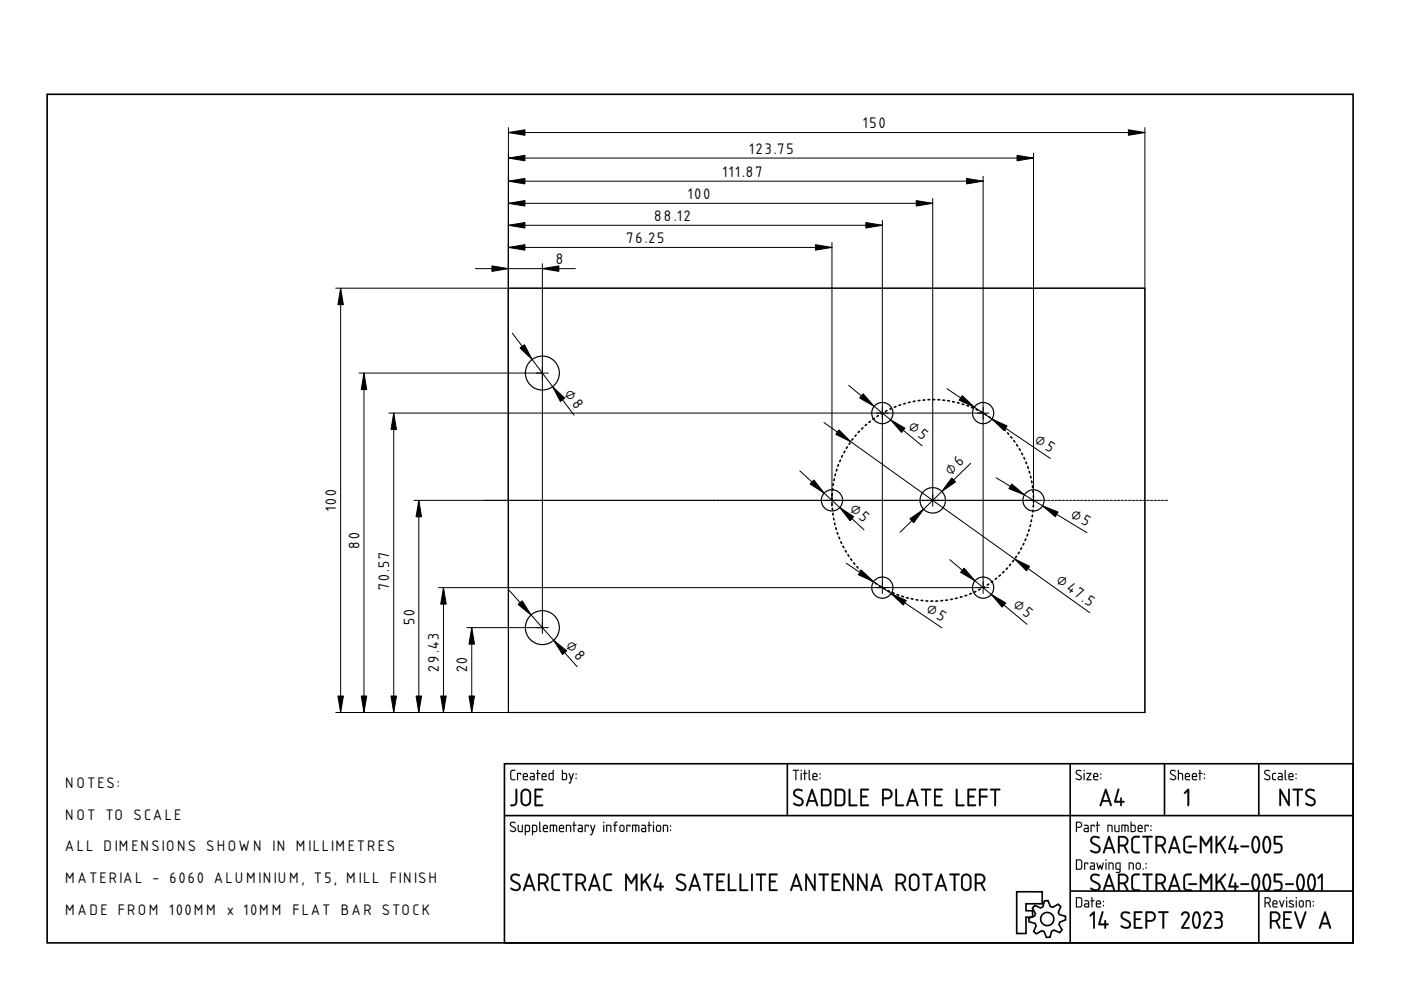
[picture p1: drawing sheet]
<svg xmlns="http://www.w3.org/2000/svg" width="297mm" height="210mm" viewBox="0 0 297 210" stroke-linecap="round" stroke-linejoin="round" font-family="sans-serif">
<defs><g id="words">
<g font-size="4">
<text x="183" y="27.2">150</text>
<text x="158.9" y="32.5">123.75</text>
<text x="153.2" y="37.4">111.87</text>
<text x="138.7" y="46.8">88.12</text>
<text x="145.9" y="42.2">100</text>
<text x="132.8" y="51.5">76.25</text>
<text x="117.9" y="56">8</text>
<text x="119.5" y="83.5" transform="rotate(53 119.5 83.5)">⌀8</text>
<text x="192.4" y="90.7" transform="rotate(39 192.4 90.7)">⌀5</text>
<text x="219.2" y="93.7" transform="rotate(34 219.2 93.7)">⌀5</text>
<text x="201.6" y="100.9" transform="rotate(-44 201.6 100.9)">⌀6</text>
<text x="71.3" y="108.4" transform="rotate(-90 71.3 108.4)">100</text>
<text x="180" y="108.1" transform="rotate(43 180 108.1)">⌀5</text>
<text x="226.8" y="109.6" transform="rotate(31 226.8 109.6)">⌀5</text>
<text x="76.2" y="116.4" transform="rotate(-90 76.2 116.4)">80</text>
<text x="82.5" y="125.1" transform="rotate(-90 82.5 125.1)">70.57</text>
<text x="223.8" y="123.5" transform="rotate(36 223.8 123.5)">⌀47.5</text>
<text x="196.2" y="129.6" transform="rotate(34 196.2 129.6)">⌀5</text>
<text x="214.6" y="128.5" transform="rotate(40 214.6 128.5)">⌀5</text>
<text x="87.9" y="132.6" transform="rotate(-90 87.9 132.6)">50</text>
<text x="119.8" y="137" transform="rotate(48 119.8 137)">⌀8</text>
<text x="93.1" y="142.4" transform="rotate(-90 93.1 142.4)">29.43</text>
<text x="99.1" y="142.6" transform="rotate(-90 99.1 142.6)">20</text>
<text x="13.8" y="167.1">NOTES:</text>
<text x="13.8" y="173.8">NOT TO SCALE</text>
<text x="13.8" y="180.5">ALL DIMENSIONS SHOW N IN MILLIMETRES</text>
<text x="13.8" y="187.2">MATERIAL - 6060 ALUMINIUM, T5, MILL FINISH</text>
<text x="13.8" y="193.9">MADE FROM 100MM x 10MM FLAT BAR STOCK</text>
</g>
</g></defs>
<g fill="none" stroke="#000" stroke-width=".35">
<path d="M10 20h276.9v179.9h-276.9zM107 161.9h179.9v38h-179.9zM107 172.9h179.9M166.9 161.9v11M226.9 161.9v38M246.9 161.9v11M266.9 161.9v11M215.6 189.1h5.4v2.5h-3.5v1.5h1.4v1.4h-1.4v3.4h-1.9zM219.4 192l1.2 .5 .5-.2 .3-1.3h.8l.5 1.2 .5 .2 1.1-.7 .6 .5-.5 1.2 .2 .5 1.3 .4v.7l-1.2 .5-.2 .5 .7 1.2-.5 .5-1.2-.5-.5 .2-.4 1.3-.7 .1-.5-1.3-.5-.2-1.2 .7-.5-.5 .5-1.2-.2-.5-1.3-.4-.1-.7 1.3-.5 .1-.5-.6-1.2zM226.9 188.9h60M266.9 188.9v11"/>
<circle cx="222" cy="194.9" r="1.4"/>
</g>
<g fill="#000">
<path d="M251.8 167.3l.1-.1 .2 .2v3.3l-.2 .2-.1-.2v-2.9l-.5 .5-.3-.1z"/>
<path d="M108.2 174.4l.3-.2h.5l.3 .1-.1 .2a.48 .48 0 0 0-.5-.1 .48 .48 0 0 0-.3 .5l1 .8-.1 .6a.76 .76 0 0 1-1.2-.3l.8 .2 .3-.3-1.1-.9zM108.3 174.4l-.2 .6 .9 .5a.35 .35 0 0 1 .2 .4 .35 .35 0 0 1-.3 .3l-.7-.2v.2a.67 .67 0 0 0 .8 .2 .67 .67 0 0 0 .4-.7l-1.1-.9 .2-.4 .8 .1a.65 .65 0 0 0-1-.1zM109.8 174.9l.2 .1v1.1l.6 .1v-1.2l.2-.1v1.5h-.6l-.3-.1zM109.8 174.9l.1 1.4 .9 .1v-1.5l-.1 .1v1.2h-.5l-.2-.1v-1.1zM111.5 175.1v1.1h.5l.2-.2-.1-.8zM111.5 175.1l.7 .1-.1 1h-.6zM111.3 174.9h.8l.3 .4-.1 1-.8 .1-.1 .7-.1-.1zM111.3 174.9v2.1h.2v-.6h.5a.85 .85 0 0 0 .4-1v-.1a.77 .77 0 0 0-1-.4zM113 175.1v1.1h.6l.1-.2-.1-.8zM113 175.1l.7 .1-.1 1h-.6zM112.8 174.9h.9l.2 .4-.1 1-.8 .1-.1 .7-.1-.1zM112.8 174.9v2.1h.2v-.6h.5a.85 .85 0 0 0 .4-1v-.1a.77 .77 0 0 0-1-.4zM114.3 174.2l.2 .1v1.7l.3 .3-.2 .1-.3-.3zM114.4 174.3l-.1 1.8 .1 .2 .2 .1 .2-.1-.3-.3v-1.7zM115.4 175.2l-.1 .3h.7l-.2-.4zM115.4 175.2l.4-.1 .2 .5h-.7zM115.3 175a.56 .56 0 0 1 .7 0 .56 .56 0 0 1 .1 .8l-.8-.1 .1 .4 .8 .2-.7 .1a.92 .92 0 0 1-.2-1.4zM115.3 175l-.2 .4 .1 .9 1 .1v-.2h-.8l-.1-.3v-.2h.9l-.1-.6-.5-.2zM116.6 174.9l1.4 .1 .1 .3v1.1l-.2-.1-.1-1.1-.3-.1v1.2l-.1 .1-.2-.1v-1.2h-.4v1.2l-.2 .1zM116.6 174.9l.1 1.5 .1-1.3h.4l.2 1.3v-1.3l.5 .1 .1 1.2 .1-1.1a1.05 1.05 0 0 0-1.3-.4zM118.8 175.2l-.1 .3h.7l-.2-.4zM118.8 175.2l.4-.1 .2 .5h-.7zM118.7 175a.56 .56 0 0 1 .7 0 .56 .56 0 0 1 .1 .8l-.8-.1 .1 .4 .8 .2-.7 .1a.92 .92 0 0 1-.2-1.4zM118.7 175l-.2 .4 .1 .9 1 .1v-.2h-.8l-.1-.3v-.2h.9l-.1-.6-.4-.2zM120 174.9h.7l.3 .1 .1 1.4-.2-.1-.1-1.1-.6-.1v1.2l-.2 .1zM120 174.9v1.5l.2-.1v-1.2l.7 .1 .1 1.2 .1-.7a.7 .7 0 0 0-.3-.8 .7 .7 0 0 0-.8 0zM121.6 174.2l.2 .1v.6l.5 .1-.5 .1v1.2l-.1 .1-.1-.1v-1.2l-.3-.1 .3-.1zM121.6 174.2v.7l-.2 .1 .2 .1 .1 1.3 .1-1.3 .4-.1-.4-.1v-.6zM122.8 175.8l-.1 .3 .6 .1v-.5zM122.7 175.8l.7-.1v.5h-.7zM122.6 174.9h.7l.3 .3-.1 1.2h-.8l-.2-.2 .1-.5 .7-.2v-.3l-.7-.1zM122.6 174.9v.1l.7 .1 .1 .5-.8 .1-.1 .3 .1 .3 .9 .1v-1.2l-.2-.3zM124 174.9l.8 .1-.1 .3-.1-.2h-.4v1.2l-.1 .1-.2-.1zM124 174.9l.1 1.5 .1-1.3h.4l.1 .2 .1-.3zM125.1 174.9l.3 .1 .3 1 .3-1 .1-.1 .1 .1-.8 2.1-.3-.1 .3-.1 .2-.6zM125.2 174.9l.4 1.4-.2 .6-.3 .1 .3 .1 .8-2.1h-.2l-.3 1-.4-1zM127.9 174.9l.2 .1v1.3l-.1 .1-.1-.1zM127.9 174.9l.1 1.5 .1-1.4zM127.9 174.4a.15 .15 0 0 1 .3 0 .15 .15 0 0 1-.3 0zM127.9 174.2v.3h.2v-.3zM128.5 174.9h.7l.3 .1 .1 1.4-.2-.1-.1-1.1-.6-.1v1.2l-.2 .1zM128.6 174.9v1.5l.1-.1v-1.2l.7 .1 .1 1.2 .1-.7a.7 .7 0 0 0-.2-.8 .7 .7 0 0 0-.8 0zM130.4 174.3l.5-.1v.2l-.4 .1v.4l.4 .1-.4 .1v1.2l-.2 .1-.1-1.3-.2-.1 .2-.1zM130.4 174.3l-.1 .6-.3 .1 .3 .1v1.3l.1-1.3 .5-.1-.5-.1 .1-.3 .4-.2v-.2zM131.6 175.2v.8l.4 .2 .2-.2v-.7l-.2-.2zM131.6 175.1h.4l.2 .2v.7l-.2 .2-.4-.2zM131.5 175a.55 .55 0 0 1 .6-.1 .55 .55 0 0 1 .3 .5l-.1 .8-.2 .2h-.5l-.3-.5v-.7zM131.5 175l-.1 .2-.1 .8 .4 .4h.4l.3-.4v-.8l-.3-.3zM132.8 174.9l.9 .1-.1 .3-.1-.2h-.5v1.2l-.1 .1-.1-.1zM132.8 174.9l.1 1.5 .1-1.3h.5l.1 .2 .1-.3zM134 174.9l1.4 .1 .2 .3-.1 1.1-.2-.1v-1.1l-.4-.1v1.2l-.1 .1-.1-.1v-1.2h-.5v1.2l-.2 .1zM134.1 174.9l-.1 1.5 .2-.1v-1.2h.5l.1 1.3 .1-1.3h.4l.1 1.2 .1 .1 .1-1.1-.2-.3zM136.2 175.8v.3l.6 .1v-.5zM136.2 175.8l.6-.1v.5h-.6zM136 174.9h.8l.2 .3-.1 1.2h-.7l-.3-.2 .1-.5 .8-.2-.1-.3-.7-.1zM136 174.9v.1l.7 .1 .1 .5-.8 .1-.1 .3 .1 .3 1 .1v-1.2l-.3-.3zM137.5 174.2l.2 .1v.6l.5 .1-.5 .1v1.2l-.1 .1-.1-.1v-1.2l-.2-.1 .2-.1zM137.5 174.2v.7l-.2 .1 .2 .1 .1 1.3 .1-1.3 .4-.1-.4-.1v-.6zM138.5 174.9l.2 .1v1.3l-.1 .1-.2-.1zM138.5 174.9l.1 1.5 .1-1.4zM138.4 174.4a.15 .15 0 0 1 .3 0 .15 .15 0 0 1-.3 0zM138.5 174.2v.3h.1v-.3zM139.4 175.2l-.1 .8 .4 .2 .2-.2v-.7l-.2-.2zM139.4 175.1h.4l.2 .2-.1 .7-.2 .2-.4-.2zM139.3 175l.6-.1a.94 .94 0 0 1-.1 1.5h-.4l-.3-.4v-.8zM139.3 175l-.2 .2v.8l.3 .4h.4l.3-.4v-.8l-.3-.3zM140.6 174.9h.6l.4 .1v1.4l-.2-.1v-1.1l-.6-.1v1.2l-.2 .1zM140.6 174.9l.1 1.5v-1.3l.7 .1 .2 1.2 .1-1.1a.77 .77 0 0 0-1-.4zM142.1 175.9h.2v.3l-.2-.1zM142.1 175.9l.1 .3 .1-.2zM142.1 175h.2v.3h-.2zM142.1 175v.2h.2v-.2z"/>
<path d="M108.3 174.4a.64 .64 0 0 1 1 .1h-.1a.49 .49 0 0 0-.6-.1 .49 .49 0 0 0-.2 .5l.7 .5a.6 .6 0 0 1 .2 .8 .6 .6 0 0 1-.9 .1l-.3-.1 .1-.2a.51 .51 0 0 0 .6 .2 .51 .51 0 0 0 .4-.5l-1-.6-.1-.3zM109.8 174.9l.2 .1v1.1l.2 .1h.5v-1.2l.1-.1v1.5l-.9-.1zM111.5 175.1v1.1h.5l.2-1zM111.3 174.9a.77 .77 0 0 1 .9 .1 .77 .77 0 0 1 .2 .9l-.3 .5h-.6v.7h-.2zM113 175.1v1.1h.6l.1-1zM112.8 174.9a.77 .77 0 0 1 1 .1 .77 .77 0 0 1 .1 .9l-.2 .5h-.7v.7h-.2zM114.3 174.2l.2 .1v1.7l.3 .3-.2 .1-.3-.3zM115.4 175.2l-.1 .3h.7l-.2-.4zM115.3 175a.55 .55 0 0 1 .7 0 .55 .55 0 0 1 .1 .7h-.8l.1 .5 .8 .1-.7 .1a.91 .91 0 0 1-.2-1.4zM116.6 174.9h1.2a1.25 1.25 0 0 1 .2 1.5l-.1-1.2-.2-.1h-.2l-.1 1.3-.2-.1v-1.2h-.4v1.2l-.2 .1zM118.8 175.2l-.1 .3h.7l-.2-.4zM118.7 175a.55 .55 0 0 1 .7 0 .55 .55 0 0 1 .1 .7h-.8l.1 .5 .8 .1-.7 .1a.91 .91 0 0 1-.2-1.4zM120 174.9a.71 .71 0 0 1 .8 0 .71 .71 0 0 1 .3 .8l-.1 .7-.1-1.2-.7-.1v1.2l-.2 .1zM121.6 174.2l.2 .1v.6l.4 .1-.4 .1-.1 1.3-.1-1.3-.2-.1 .2-.1zM122.7 175.8l.1 .4h.5v-.5zM122.6 174.9h.7l.3 .4-.1 1.1h-.6a.44 .44 0 0 1-.4-.4 .44 .44 0 0 1 .4-.5h.4v-.3l-.7-.1zM124 174.9l.8 .1-.1 .3-.1-.2h-.4l-.1 1.3zM125.2 174.9l.1 .1 .4 1 .3-1h.2l-.8 2.1-.3-.1 .3-.1 .2-.6zM127.9 174.9l.2 .1-.1 1.4zM127.9 174.4a.15 .15 0 0 1 .3 0 .15 .15 0 0 1-.3 0zM128.5 174.9a.71 .71 0 0 1 .9 0 .71 .71 0 0 1 .2 .8l-.1 .7-.1-1.2-.7-.1v1.2l-.2 .1zM130.4 174.3l.5-.1v.2l-.4 .2v.3l.4 .1-.4 .1-.2 1.3-.1-1.3-.2-.1 .2-.1zM131.6 175.2l-.1 .7a.34 .34 0 0 0 .4 .3 .34 .34 0 0 0 .3-.4l-.1-.6zM131.5 175l.6-.1a.93 .93 0 0 1 0 1.5h-.4a.96 .96 0 0 1-.2-1.4zM132.8 174.9l.9 .1-.1 .3-.1-.2h-.5l-.1 1.3zM134.1 174.9h1.2a1.25 1.25 0 0 1 .2 1.5l-.2-1.2-.2-.1h-.2l-.1 1.3-.1-.1v-1.2h-.5v1.2l-.2 .1zM136.2 175.8l.1 .4h.5v-.5zM136 174.9h.7l.3 .4v1.1h-.7a.44 .44 0 0 1-.4-.4 .44 .44 0 0 1 .4-.5h.5v-.3l-.8-.1zM137.5 174.2l.2 .1v.6l.5 .1-.5 .1-.1 1.3-.1-1.3-.2-.1 .2-.1zM138.5 174.9l.2 .1-.1 1.4zM138.4 174.4a.15 .15 0 0 1 .3 0 .15 .15 0 0 1-.3 0zM139.4 175.2l-.1 .7a.34 .34 0 0 0 .4 .3 .34 .34 0 0 0 .3-.4l-.1-.6zM139.3 175l.6-.1a.93 .93 0 0 1-.1 1.5h-.4a.96 .96 0 0 1-.1-1.4zM140.6 174.9a.71 .71 0 0 1 .8 0 .71 .71 0 0 1 .3 .8l-.1 .7-.2-1.2-.6-.1v1.2l-.2 .1zM142.1 175.9h.2v.2h-.2zM142.1 175h.2v.3h-.2z"/>
<path d="M108.3 163.3l1-.1v.2l-.8 .1-.1 1.4 .1 .2 .8 .1v.2h-.8l-.3-.3v-1.4zM108.4 163.4l-.2 .3v1.4l.3 .3h.7v-.1l-.6-.1-.2-.2v-1.2l.2-.4h.6v-.2h-.5zM109.6 163.9l.9 .1-.1 .3-.1-.2h-.5v1.2l-.1 .1-.1-.1zM109.7 163.9v1.5l.1-1.3h.5l.1 .2 .1-.3zM111.1 164.2v.3h.6l-.2-.4zM111.1 164.2l.5-.1 .1 .5h-.7zM111 164l.4-.1a.56 .56 0 0 1 .5 .3 .56 .56 0 0 1-.1 .6h-.7v.3l.9 .2-.7 .1a.92 .92 0 0 1-.3-1.4zM111 164l-.2 .4 .2 .9 .3 .1h.6v-.1l-.8-.1-.1-.3v-.2h.9l-.1-.6-.4-.2zM112.6 164.8v.3l.6 .1v-.4zM112.5 164.8l.7-.1v.5h-.6zM112.4 163.9h.7l.3 .3-.1 1.2h-.8l-.2-.2 .1-.5 .8-.2-.1-.3-.7-.1zM112.4 163.9l.1 .2h.6l.1 .5-.8 .1-.1 .3 .1 .3 .9 .1v-1.2l-.2-.3zM113.9 163.2l.2 .1v.6l.5 .1-.5 .1v1.2l-.1 .1-.1-.1v-1.2l-.3-.1 .3-.1zM113.9 163.3v.6l-.2 .1 .2 .1 .1 1.3 .1-1.3 .4-.1-.4-.1v-.6zM115.1 164.2l-.1 .3h.7l-.2-.4zM115.1 164.2l.4-.1 .2 .5h-.7zM115 164l.4-.1a.56 .56 0 0 1 .5 .3 .56 .56 0 0 1-.1 .6h-.8l.1 .3 .8 .2-.7 .1a.92 .92 0 0 1-.2-1.4zM115 164l-.2 .4 .1 .9 .3 .1h.7v-.1l-.8-.1-.1-.3v-.2h.9l-.1-.6-.4-.2zM116.6 164.1l-.1 .1a.73 .73 0 0 0 .3 1h.4v-1.1zM116.6 164.1h.6v1.1l-.7-.1zM116.4 164l.8-.1v-.6l.2-.1v2.2l-1-.1-.1-.3zM116.4 164l-.1 1 .1 .3 .9 .1 .1-2.1h-.2v.6zM119.3 164.1v1.1h.5a.76 .76 0 0 0 0-1.1zM119.3 164.1h.7a.79 .79 0 0 1-.2 1.1h-.5zM119.1 163.2l.3 .1-.1 .6h.7l.2 .3v1l-.2 .2-.9-.1zM119.2 163.2l-.1 2.1 .9 .1 .2-.4v-.8l-.2-.3h-.7v-.6zM120.6 163.9l.2 .1 .3 1 .3-1 .2-.1 .1 .1-.8 2.1-.3-.1 .2-.1 .2-.6zM120.6 163.9l.4 1.4-.2 .6-.2 .1 .3 .1 .8-2.1h-.2l-.4 1-.3-1zM122 164.9h.2v.3h-.2zM122.1 164.9v.2h.1v-.2zM122 164h.2v.3h-.2zM122.1 164v.2l.1 .1v-.3z"/>
<path d="M108.3 163.4l.9-.2v.2l-.6 .1-.2 .1v1.3l.2 .3h.6l.1 .2h-.8l-.3-.3v-1.4zM109.6 163.9l.9 .1-.1 .3-.1-.2h-.5l-.1 1.3zM111.1 164.2v.3h.6l-.2-.4zM111 164a.55 .55 0 0 1 .8 0 .55 .55 0 0 1 0 .8h-.7l.1 .4 .7 .1-.6 .1a.91 .91 0 0 1-.3-1.4zM112.6 164.8v.4h.6v-.4zM112.4 163.9h.7l.3 .4-.1 1.1h-.6a.44 .44 0 0 1-.4-.4 .44 .44 0 0 1 .4-.5h.5l-.1-.3-.7-.1zM113.9 163.2l.2 .1v.6l.4 .1-.4 .1-.1 1.3-.1-1.3-.2-.1 .2-.1zM115.1 164.2l-.1 .3h.7l-.2-.4zM115 164a.55 .55 0 0 1 .7 0 .55 .55 0 0 1 .1 .8h-.8l.1 .4 .8 .1-.7 .1a.91 .91 0 0 1-.2-1.4zM116.6 164.1l-.1 .1a.63 .63 0 0 0 0 .7 .63 .63 0 0 0 .7 .3v-1.1zM116.4 164l.8-.1v-.6l.2-.1v2.2h-.8l-.3-.2zM119.3 164.1v1.1h.5a.78 .78 0 0 0 .2-1zM119.2 163.2l.1 .1v.6h.7l.2 .3v.8l-.2 .4-.9-.1zM120.6 163.9l.2 .1 .3 1 .4-1h.2l-.8 2.1-.3-.1 .2-.1 .2-.6zM122.1 164.9h.1v.2h-.1zM122.1 164h.1v.3h-.1z"/>
<path d="M109.3 167.3h.3l.1 .1v2.6a.92 .92 0 0 1-.5 .9 .92 .92 0 0 1-1-.2v-.1l.8-.1 .2-.3zM109.4 167.3l-.1 2.9-.4 .4h-.6l.1 .3 .8-.1 .4-.5v-2.9zM111 167.8l-.2 .5v1.8l.2 .3 .7 .1 .3-.1 .2-.4v-1.9l-.2-.3-.4-.2zM111 167.8a.75 .75 0 0 1 .8-.2 .75 .75 0 0 1 .5 .7v1.5a.77 .77 0 0 1-.8 .8 .77 .77 0 0 1-.8-.7v-1.6zM110.7 167.5l.8-.3 .8 .3 .3 .5v1.8a1.13 1.13 0 0 1-1.1 1.2 1.13 1.13 0 0 1-1.1-1.1v-1.9zM110.7 167.6l-.3 .7v1.8l.6 .7 .8 .1 .5-.3 .2-.5v-2.1l-.2-.5-.5-.2h-.6zM113.4 167.3h1.7v.3h-.1h-1.3v1.1h.9l.2 .2-.2 .2h-.9v1.5l1.3-.1 .1 .1v.3h-1.8zM113.4 167.3v3.6h1.7l-.1-.3h-1.4v-1.6h1l.2-.1-.2-.2h-1v-1.1h1.4l.1-.3z"/>
<path d="M109.3 167.3h.3l.1 .1v2.6a.91 .91 0 0 1-.6 .8 .91 .91 0 0 1-.9-.1l.2-.1a.66 .66 0 0 0 .9-.6zM111 167.8l-.3 .5v1.6a.75 .75 0 0 0 .8 .7 .75 .75 0 0 0 .7-.8v-1.5a.75 .75 0 0 0-.4-.6 .75 .75 0 0 0-.8 .1zM110.7 167.5a1.1 1.1 0 0 1 1.2-.2 1.1 1.1 0 0 1 .7 1v1.5a1.1 1.1 0 0 1-1.1 1.1 1.1 1.1 0 0 1-1.1-1v-1.9zM113.4 167.3h1.7v.2l-.1 .1h-1.3v1.1h.9l.2 .2-.2 .2h-.9v1.5h1.3l.1 .3h-1.7z"/>
<path d="M168.1 163.2h1.2l.1 .1-.6 .1 .1 1.9-.2 .1-.1-.1v-1.9h-.5zM168.1 163.2v.2h.5l.1 2 .1-2 .6-.1zM169.8 163.9l.2 .1v1.3l-.1 .1-.2-.1zM169.8 163.9l.1 1.5 .1-1.4zM169.7 163.4a.2 .2 0 0 1 .4 0 .2 .2 0 0 1-.4 0zM169.8 163.2v.3h.1v-.3zM170.5 163.2l.2 .1v.6l.5 .1-.5 .1v1.2l-.1 .1-.1-.1v-1.2l-.2-.1 .2-.1zM170.5 163.3v.6l-.2 .1 .2 .1 .1 1.3 .1-1.3 .4-.1-.4-.1v-.6zM171.5 163.2l.2 .1v1.7l.2 .3-.1 .1-.4-.3zM171.5 163.3v1.8l.3 .3-.1-2.1zM172.5 164.2l-.1 .3h.7l-.2-.4zM172.5 164.2l.4-.1 .2 .5h-.7zM172.4 164l.4-.1a.56 .56 0 0 1 .5 .3 .56 .56 0 0 1-.1 .6h-.8l.1 .3 .8 .2-.6 .1a.92 .92 0 0 1-.3-1.4zM172.4 164l-.2 .4 .2 .9 .3 .1h.6v-.1l-.8-.1-.1-.3v-.2h.9l-.1-.6-.4-.2zM173.8 164.9h.1v.3h-.1zM173.8 164.9v.2h.1v-.2zM173.8 164h.1l.1 .3h-.2zM173.8 164v.2l.1 .1v-.3z"/>
<path d="M168.1 163.2l1.3 .1-.6 .1-.1 2-.1-2h-.5zM169.8 163.9l.2 .1-.1 1.4zM169.8 163.4a.14 .14 0 0 1 .2 0 .14 .14 0 0 1-.2 0zM170.5 163.2l.2 .1v.6l.5 .1-.5 .1-.1 1.3-.1-1.3-.2-.1 .2-.1zM171.5 163.2l.2 .1v1.7l.2 .3-.1 .1-.3-.3zM172.5 164.2l-.1 .3h.7l-.2-.4zM172.4 164a.55 .55 0 0 1 .8 0 .55 .55 0 0 1 0 .8h-.8l.1 .4 .8 .1-.6 .1a.91 .91 0 0 1-.3-1.4zM173.8 164.9h.1v.2h-.1zM173.8 164h.1v.3h-.1z"/>
<path d="M168.4 167.5l.4-.3 .9 .1 .5 .2v.2l-.2 .1a.91 .91 0 0 0-1.4 .4l.3 .5a1.92 1.92 0 0 1 1.5 1v.6l-.3 .4a1.47 1.47 0 0 1-2-.3l.3-.2 1.1 .3h.2l.3-.3a.55 .55 0 0 0-.4-.7l-1.3-.8-.2-.5zM168.5 167.5a.91 .91 0 0 0 .2 1.5l1 .5a.64 .64 0 0 1 .2 .9 .64 .64 0 0 1-1 .1l-.5-.3-.2 .2 .4 .3 .8 .2a.98 .98 0 0 0 1-.9l-.4-.7-1.1-.6a.56 .56 0 0 1-.3-.9l.3-.2 1.1 .2 .2-.2a1.41 1.41 0 0 0-1.7-.1zM172.1 167.3l.3 .1 1.1 3.2-.2 .4-.2-.2-.3-.8h-1.3l-.3 .9h-.3l-.1-.1zM172.1 167.3l-1.2 3.5 .2 .1 .1-.1 .3-.8h1.4l.4 .9 .2-.1-1.2-3.4zM172.1 168l-.5 1.7h1.1zM172.2 167.9l.6 1.8h-1.2zM174.4 167.6v3l1.2-.1 .3-.5v-2l-.4-.4zM174.4 167.6h1.1l.4 .3v2.1a1 1 0 0 1-1.4 .6h-.1zM174.1 167.3l1.5-.1 .4 .3 .3 .4v2.4l-.7 .6h-1.5zM174.1 167.3v3.6h1.5l.4-.2 .2-.4v-2.4l-.2-.4-.4-.2zM177.4 167.6l-.1 3 1.3-.1 .2-.5v-2l-.4-.4zM177.3 167.6h1.1l.4 .3 .1 2.1a1 1 0 0 1-1.4 .6h-.2zM177 167.3l1.6-.1 .4 .3 .2 .4v2.4l-.6 .6h-1.6zM177.1 167.3v3.6h1.5l.3-.2 .3-.4v-2.4l-.3-.4-.3-.2zM180 167.3h.3v.1v3.2l1.3-.1 .1 .1v.3h-1.7zM180 167.3v3.6h1.7l.1-.2-.2-.1h-1.3v-3.2zM182.4 167.3h1.8v.3h-.2h-1.3v1.1h1l.2 .2-.2 .2h-1v1.5l1.3-.1 .2 .1v.3h-1.8zM182.5 167.3v3.6h1.7l-.2-.3h-1.3v-1.6h1l.2-.1-.2-.2h-1v-1.1h1.3l.2-.2-.2-.1zM187.4 167.6v1.5l.9-.1 .4-.1 .2-.6-.2-.5zM187.4 167.6h.7a.77 .77 0 0 1 .8 .7 .77 .77 0 0 1-.7 .8h-.8zM187.1 167.3l.1-.1a1.71 1.71 0 0 1 1.8 .4h-.1a1.11 1.11 0 0 1 .3 1.2 1.11 1.11 0 0 1-1 .7l-.8-.1v1.3l-.1 .2h-.3zM187.1 167.3l-.1 3.4 .2 .2 .2-.2v-1.3a1.49 1.49 0 0 0 1.6-.4l.2-.7-.3-.7a1.69 1.69 0 0 0-1.8-.3zM189.9 167.3h.3v.1v3.2l1.3-.1 .1 .1v.3h-1.7zM189.9 167.3v3.6h1.7v-.3h-.1h-1.3v-3.2zM193.3 167.3l.4 .1 1 3.2-.1 .4-.2-.2-.3-.8h-1.3l-.3 .9h-.3l-.1-.1zM193.4 167.3l-1.2 3.5 .2 .1 .1-.1 .3-.8h1.4l.4 .9 .1-.2-1.1-3.3zM193.4 168l-.5 1.7h1.1zM193.5 167.9l.6 1.8h-1.2zM195.3 167.3l2-.1 .2 .2-.2 .2h-.8v3.1l-.2 .3-.2-.3 .1-3.1h-.9zM195.3 167.3v.2l.9 .1v3.1l.1 .2 .2-.2v-3.1h.8l.1-.2-.1-.1zM198.1 167.3h1.7v.3h-.1h-1.3v1.1h.9l.2 .2-.2 .2h-.9v1.5l1.3-.1 .1 .1v.3h-1.7zM198.1 167.3v3.6h1.7l-.1-.3h-1.3v-1.6h.9l.2-.1-.2-.2h-.9v-1.1h1.3l.1-.3zM202.7 167.3h.3v.1v3.2l1.3-.1 .2 .1v.3h-1.8zM202.7 167.3v3.6h1.7v-.3h-.1h-1.3v-3.2zM205.2 167.3h1.7v.3h-.1h-1.3v1.1h.9l.2 .2-.2 .2h-.9v1.5l1.3-.1 .1 .1v.3h-1.8zM205.2 167.3v3.6h1.7l-.1-.3h-1.4v-1.6h1l.2-.1-.2-.2h-1v-1.1h1.4l.1-.3zM207.6 167.3l1.6-.1 .2 .2-.2 .2h-1.3v1.1h1.3l.2 .2-.2 .2h-1.3v1.6l-.2 .2-.2-.2zM207.6 167.3v3.4l.1 .2 .2-.2v-1.7h1.3l.2-.1-.2-.2h-1.3v-1.1h1.3l.2-.2-.2-.1zM209.9 167.3l2-.1 .2 .2-.2 .2h-.7v3.1l-.2 .3-.2-.3v-3.1h-.9zM210 167.3v.2l.8 .1v3.1l.2 .2 .1-.2v-3.1h.8l.2-.2-.2-.1z"/>
<path d="M168.4 167.5a1.41 1.41 0 0 1 1.8 .1l-.2 .2a.92 .92 0 0 0-1.5 .4l.4 .5a1.9 1.9 0 0 1 1.4 1 1.07 1.07 0 0 1-.5 1.2 1.07 1.07 0 0 1-1.2-.2l-.4-.2 .2-.3a1.19 1.19 0 0 0 1.6 0 .58 .58 0 0 0-.3-.7l-1.4-.9-.1-.4zM172.1 167.3l.2 .1 1.1 3.3-.1 .2-.5-.9h-1.3l-.3 .9-.3-.1zM172.2 168l-.6 1.7h1.1zM174.4 167.6v3l1.2-.1 .3-.5v-2l-.4-.4zM174.1 167.3h1.5l.6 .6v2.4l-.6 .6h-1.5zM177.4 167.6v3l1.2-.1 .3-.5-.1-2-.4-.4zM177.1 167.3h1.5l.6 .6v2.4l-.6 .6h-1.6zM180 167.3h.3v.1v3.2h1.3h.1v.3h-1.7zM182.5 167.3h1.7v.2l-.2 .1h-1.3v1.1h1l.2 .2-.2 .2h-1v1.5h1.3l.2 .3h-1.8zM187.4 167.6v1.5h.8a.75 .75 0 0 0 .7-.8 .75 .75 0 0 0-.8-.7zM187.1 167.3l.1-.1a1.69 1.69 0 0 1 1.7 .4 1.1 1.1 0 0 1 .2 1.2 1.1 1.1 0 0 1-.9 .6h-.8v1.3l-.1 .2h-.2zM189.9 167.3h.2l.1 .1v3.2h1.3h.1v.3h-1.7zM193.4 167.3l.2 .1 1.1 3.3-.1 .2-.5-.9h-1.3l-.3 .9-.3-.1zM193.5 168l-.6 1.7h1.1zM195.3 167.3l2-.1 .1 .2-.1 .2h-.8v3.1l-.2 .2-.1-.2v-3.1l-.9-.1zM198.1 167.3h1.7v.2l-.1 .1h-1.3v1.1h.9l.2 .2-.2 .2h-.9v1.5h1.3l.1 .3h-1.7zM202.7 167.3h.3v.1v3.2h1.3h.2l-.1 .3h-1.7zM205.2 167.3h1.7v.2l-.1 .1h-1.3v1.1h.9l.2 .2-.2 .2h-.9v1.5h1.3l.1 .3h-1.7zM207.6 167.3l1.6-.1 .2 .2-.2 .2h-1.3v1.1h1.3l.2 .2-.2 .2h-1.3v1.6l-.2 .2-.1-.2zM209.9 167.3l2-.1 .2 .2-.2 .2h-.7v3.1l-.2 .2-.2-.2v-3.1l-.9-.1z"/>
<path d="M228.2 163.4l.2-.2h.6l.2 .2v.2a.48 .48 0 0 0-.6-.1 .48 .48 0 0 0-.3 .4l1 .8-.1 .6a.76 .76 0 0 1-1.1-.3l.8 .2 .2-.3-1-.9zM228.2 163.4l-.1 .6 .8 .6a.35 .35 0 0 1 .3 .3 .35 .35 0 0 1-.4 .3l-.7-.1 .7 .3a.54 .54 0 0 0 .6-.4 .54 .54 0 0 0-.4-.6l-.7-.4v-.3l.3-.3 .6 .1a.65 .65 0 0 0-1-.1zM229.8 163.9l.2 .1v1.3l-.2 .1-.1-.1zM229.8 163.9v1.5l.1-1.4zM229.7 163.4a.2 .2 0 0 1 .4 0 .2 .2 0 0 1-.4 0zM229.8 163.2v.3h.1v-.3zM230.3 163.9h1.1l-.8 1.3h.7l.1 .2h-1.1l.8-1.3h-.7zM230.4 163.9v.2h.7l-.7 1.3h1l-.1-.2h-.7l.8-1.3zM232 164.2v.3h.6l-.1-.4zM232 164.2l.5-.1 .2 .5h-.7zM231.9 164l.4-.1a.56 .56 0 0 1 .5 .3 .56 .56 0 0 1 0 .6h-.8v.3l.9 .2-.7 .1a.92 .92 0 0 1-.3-1.4zM232 164l-.2 .4 .1 .9 .3 .1h.6v-.1l-.7-.1-.1-.3v-.2h.8l-.1-.6-.4-.2zM233.3 164.9h.2v.3h-.2zM233.3 164.9v.2h.2v-.2zM233.3 164h.2v.3h-.2zM233.3 164v.2l.2 .1v-.3z"/>
<path d="M228.2 163.4a.64 .64 0 0 1 1 .1 .49 .49 0 0 0-.6-.1 .49 .49 0 0 0-.3 .6l.7 .4a.6 .6 0 0 1 .3 .8 .6 .6 0 0 1-1 .1l-.2-.1 .1-.2a.51 .51 0 0 0 .6 .2 .51 .51 0 0 0 .3-.5l-.9-.6-.2-.3zM229.8 163.9l.2 .1-.2 1.4zM229.7 163.4a.15 .15 0 0 1 .3 0 .15 .15 0 0 1-.3 0zM230.3 163.9h1.1l-.8 1.3h.7l.1 .2h-1l.7-1.3h-.7zM232 164.2v.3h.6l-.1-.4zM231.9 164a.55 .55 0 0 1 .8 0 .55 .55 0 0 1 .1 .8h-.8l.1 .4 .8 .1-.7 .1a.91 .91 0 0 1-.3-1.4zM233.3 164.9h.2v.2h-.2zM233.3 164h.2v.3h-.2z"/>
<path d="M228.3 174.4v.9h.5a.45 .45 0 0 0 .4-.5 .45 .45 0 0 0-.4-.4zM228.2 174.2h.6a.66 .66 0 0 1 .6 .7 .66 .66 0 0 1-.6 .6h-.5v.8l-.2 .1zM230 175.8l.1 .4h.5v-.5zM229.9 174.9h.7l.2 .4v1.1h-.6a.44 .44 0 0 1-.5-.4 .44 .44 0 0 1 .5-.5h.4v-.3l-.7-.1zM231.3 174.9l.8 .1-.1 .3-.1-.2h-.5l-.1 1.3zM232.6 174.2l.2 .1v.6l.4 .1-.4 .1-.1 1.3-.1-1.3-.3-.1 .3-.1zM234.8 174.9a.71 .71 0 0 1 .9 0 .71 .71 0 0 1 .2 .8l-.1 .7-.1-1.2-.7-.1v1.2l-.2 .1zM236.3 174.9l.2 .1v1.1l.2 .1h.5v-1.2l.1-.1v1.5l-.9-.1zM237.8 174.9h1.2a1.25 1.25 0 0 1 .2 1.5l-.1-1.2-.3-.1h-.2l-.1 1.3-.1-.1v-1.2h-.4v1.2l-.2 .1zM239.9 175.1v1.1h.4a.78 .78 0 0 0 .2-1zM239.7 174.2l.2 .1v.6h.7l.2 .3v.8l-.3 .4-.8-.1zM241.5 175.2l-.1 .3h.7l-.2-.4zM241.4 175a.55 .55 0 0 1 .7 0 .55 .55 0 0 1 .1 .7h-.8l.1 .5 .8 .1-.7 .1a.91 .91 0 0 1-.2-1.4zM242.7 174.9l.9 .1-.1 .3-.2-.2h-.4l-.1 1.3zM243.9 175.9h.2v.2h-.2zM243.9 175h.2v.3h-.2z"/>
<path d="M228.3 174.4v.9l.8-.1 .1-.3-.1-.3zM228.3 174.4h.5a.46 .46 0 0 1 .4 .4 .46 .46 0 0 1-.4 .5h-.5zM228.1 174.2h.9l.3 .2a.67 .67 0 0 1 .1 .7 .67 .67 0 0 1-.6 .5l-.5-.1 .1 .8-.3 .1zM228.2 174.3v2.1l.1-.9a.87 .87 0 0 0 1-.3v.1a.66 .66 0 0 0-.5-1.1zM230 175.8v.3l.6 .1v-.5zM230 175.8l.6-.1v.5h-.6zM229.9 174.9h.7l.2 .3v1.2h-.8l-.2-.2v-.5l.8-.2-.1-.3-.6-.1zM229.9 174.9v.1l.7 .1v.5l-.7 .1-.1 .3 .1 .3 .9 .1v-1.2l-.2-.3zM231.2 174.9l.9 .1-.1 .3-.1-.2h-.5l.1 1.2-.2 .1-.1-.1zM231.3 174.9v1.5l.1-1.3h.5l.1 .2 .1-.3zM232.6 174.2l.2 .1v.6l.4 .1-.4 .1v1.2l-.1 .1-.2-.1 .1-1.2-.3-.1 .3-.1zM232.6 174.2v.7l-.2 .1 .2 .1 .1 1.3 .1-1.3 .4-.1-.4-.1v-.6zM234.8 174.9h.7l.3 .1 .1 1.4-.2-.1-.1-1.1-.6-.1v1.2l-.2 .1zM234.8 174.9v1.5l.2-.1v-1.2l.7 .1 .1 1.2 .1-.7a.7 .7 0 0 0-.3-.8 .7 .7 0 0 0-.8 0zM236.3 174.9l.2 .1v1.1l.6 .1v-1.2l.3-.1v1.5h-.7l-.3-.1zM236.3 174.9l.1 1.4 .9 .1v-1.5l-.1 .1v1.2h-.5l-.2-.1v-1.1zM237.8 174.9l1.4 .1 .1 .3v1.1l-.2-.1-.1-1.1-.4-.1v1.2l-.1 .1-.1-.1v-1.2h-.4v1.2l-.2 .1zM237.8 174.9v1.5l.1-.1v-1.2h.5l.1 1.3 .1-1.3h.4l.1 1.2 .2 .1v-1.1l-.2-.3zM239.9 175.1v1.1h.4a.76 .76 0 0 0 .1-1.1zM239.9 175.1h.6a.79 .79 0 0 1-.2 1.1h-.4zM239.7 174.2l.2 .1v.6h.7l.2 .2v1.1l-.3 .2-.8-.1zM239.7 174.2v2.1l.8 .1 .3-.4v-.8l-.2-.3h-.7v-.6zM241.5 175.2l-.1 .3h.7l-.2-.4zM241.5 175.2l.4-.1 .2 .5h-.7zM241.4 175a.56 .56 0 0 1 .7 0 .56 .56 0 0 1 .1 .8l-.8-.1 .1 .4 .8 .2-.7 .1a.92 .92 0 0 1-.2-1.4zM241.4 175l-.2 .4 .1 .9 .9 .1v-.2h-.7l-.1-.3v-.2h.8l-.1-.6-.4-.2zM242.7 174.9l.9 .1-.1 .3-.2-.2h-.4v1.2l-.1 .1-.1-.1zM242.7 174.9l.1 1.5 .1-1.3h.5l.1 .2 .1-.3zM243.9 175.9h.2v.3l-.2-.1zM244 175.9v.3l.1-.3zM243.9 175h.2v.3h-.2zM244 175v.2h.1v-.2z"/>
<path d="M231.4 177.5l.4-.3 .9 .1 .4 .2v.2l-.1 .1a.91 .91 0 0 0-1.5 .4l.4 .5a1.92 1.92 0 0 1 1.4 1v.6l-.2 .4a1.47 1.47 0 0 1-2-.3l.2-.2 1.1 .3h.3l.2-.3a.55 .55 0 0 0-.3-.7l-1.3-.8-.2-.5zM231.4 177.5a.91 .91 0 0 0 .3 1.5l.9 .5a.64 .64 0 0 1 .3 .9 .64 .64 0 0 1-1 .1l-.6-.3-.1 .2 .1 .2a1.13 1.13 0 0 0 1.3 .3 1.13 1.13 0 0 0 .7-1.2l-.5-.6-.9-.4a.56 .56 0 0 1-.3-.9l.3-.2 1.1 .1 .1-.1a1.41 1.41 0 0 0-1.7-.1zM235 177.3l.3 .1 1.1 3.2-.1 .3-.3-.1-.2-.8h-1.3l-.4 .9h-.2l-.1-.1zM235.1 177.3l-1.2 3.5 .1 .1 .2-.1 .2-.8h1.4l.4 .9 .2-.2-1.1-3.3zM235.1 178l-.5 1.6h1.1zM235.1 177.9l.6 1.8h-1.2zM237.4 177.6v1.5h.8a.73 .73 0 0 0 .7-.7 .73 .73 0 0 0-.7-.8zM237.4 177.6h1l.3 .2a.67 .67 0 0 1 0 1l-.3 .3h-1zM237.1 177.3h1.4l.5 .3a1.1 1.1 0 0 1-.4 1.8l.6 1.2v.3l-.3-.1-.7-1.4h-.8v1.3v.2h-.3zM237.1 177.3v3.6l.3-.2v-1.3h.8l.7 1.4 .3 .1v-.3l-.7-1.3 .6-.4a1.06 1.06 0 0 0-.9-1.6zM240.1 177.5l.4-.3 1.2 .1-.1 .3-1.2 .2-.2 2.2 .2 .4 .3 .2h1v.3h-1.2l-.6-.5-.1-2.3zM240.2 177.5l-.3 .6 .1 2.3 .5 .5h1l.1-.3h-.9l-.4-.3-.1-2.2 .3-.4 1-.1 .2-.2a1.48 1.48 0 0 0-1.5 .1zM242.2 177.3l2-.1 .2 .2-.2 .2h-.7v3.1l-.2 .2-.2-.2v-3.1l-.9-.1zM242.2 177.3v.2l.9 .1v3.1l.2 .2 .1-.2v-3.1h.8l.2-.2-.2-.1zM245.3 177.6v1.5h.8a.73 .73 0 0 0 .7-.7 .73 .73 0 0 0-.7-.8zM245.3 177.6h1l.3 .2a.67 .67 0 0 1 .1 1l-.4 .3h-1zM245 177.3h1.4l.6 .3a1.1 1.1 0 0 1-.5 1.8l.7 1.2v.3l-.4-.1-.6-1.4h-.9l.1 1.3-.1 .2h-.3zM245.1 177.3l-.1 3.6 .3-.2v-1.3h.9l.7 1.4 .2 .1 .1-.3-.7-1.3 .6-.4a1.06 1.06 0 0 0-1-1.6zM248.9 177.3l.3 .1 1.1 3.2-.2 .3-.2-.1-.2-.8h-1.4l-.3 .9h-.3v-.1zM248.9 177.3l-1.2 3.5 .2 .1 .1-.1 .3-.8h1.4l.4 .9 .1-.2-1.1-3.3zM249 178l-.6 1.6h1.1zM249 177.9l.6 1.8h-1.2zM251.1 177.5l.4-.3 1.2 .1v.3l-1.3 .2-.1 2.2 .1 .4 .3 .2h1v.3h-1.2l-.6-.5v-2.3zM251.2 177.5l-.3 .6 .1 2.3 .5 .5h1l.2-.3h-1l-.4-.3-.1-2.2 .3-.4 1-.1 .2-.2a1.48 1.48 0 0 0-1.5 .1zM252 179.3h1.6l.2 .2-.2 .2h-1.5l-.1-.1zM252 179.3l.1 .3h1.5l.2-.1-.2-.2zM254.4 177.3h.4l.9 1.6 .9-1.6h.4v3.6h-.3l-.1-.2v-2.6l-.9 1.4-1-1.4 .1 2.6-.1 .2h-.3zM254.5 177.3v3.6l.2-.1v-.1v-2.7l1 1.5 1-1.5v2.7v.1h.2v-3.5h-.2l-1 1.7-1-1.7zM257.8 177.3h.3v.1v1.6l1.5-1.7a.21 .21 0 0 1 .3 0 .21 .21 0 0 1 0 .3l-1.1 1.1 1.1 2.1-.1 .1-.2-.1-1-1.8-.5 .5v1.2l-.2 .2-.2-.2zM257.8 177.3v3.5h.2l.1-.1v-1.2l.5-.6 1 1.9 .2 .1 .1-.2-1.1-2 1-1.1 .1-.3h-.3l-1.5 1.7v-1.6zM261.2 177.2l.3 .1v.1l-.7 2.4h.9v-.5l.2-.2 .2 .2v.5h.4l.2 .2-.3 .2h-.3v.5l-.2 .2-.2-.2v-.5h-1.1l-.2-.2zM261.2 177.3l-.7 2.7 .1 .2 1.1-.1v.6l.2 .2 .2-.2v-.6l.3 .1 .2-.2-.1-.2h-.4l-.1-.7h-.2l-.1 .7h-.9l.7-2.4v-.1zM263 179.3h1.7l.2 .2-.3 .2h-1.4l-.2-.1zM263.1 179.3l.1 .3h1.4l.2-.1-.1-.2zM266.1 177.6l-.4 1.3a2.09 2.09 0 0 0 .5 1.6l.3-.1 .2-.6 .1-1.2-.3-.9zM266.1 177.6h.1a2.19 2.19 0 0 1 .6 1.9l-.2 .9-.5 .2-.3-.5-.1-1 .1-.8zM265.8 177.4l.5-.2 .5 .3 .4 1.1-.1 .9a1.2 1.2 0 0 1-1.1 1.4l-.4-.5-.3-1.2 .2-1.2zM265.9 177.4l-.4 .6-.2 1.1a2.19 2.19 0 0 0 .7 1.8h.4l.4-.3a2.96 2.96 0 0 0-.4-3.3zM268.4 177.6l-.4 1.3a2.09 2.09 0 0 0 .6 1.6l.3-.1 .1-.6 .1-1.2-.3-.9zM268.4 177.6h.2a2.19 2.19 0 0 1 .5 1.9l-.2 .9-.5 .2-.2-.5-.2-1 .1-.8zM268.2 177.4l.4-.2 .5 .3 .4 1.1v.9a1.2 1.2 0 0 1-1.1 1.4l-.5-.5-.3-1.2 .2-1.2zM268.2 177.4l-.3 .6-.2 1.1a2.19 2.19 0 0 0 .7 1.8h.4l.3-.3a2.96 2.96 0 0 0-.3-3.3zM270.1 177.3l1.6-.1 .2 .2-.2 .2h-1.3v1.1a1.19 1.19 0 0 1 1.4 .5 1.19 1.19 0 0 1-.1 1.5 1.52 1.52 0 0 1-1.6 .2v-.3h.9a.74 .74 0 0 0 .5-.8 .74 .74 0 0 0-.6-.7l-.8-.1zM270.1 177.3v1.7l1.2 .1 .3 .5-.1 .8-.3 .2h-1.1l.2 .3a1.36 1.36 0 0 0 1.5-.4 1.16 1.16 0 0 0-.1-1.4 1.16 1.16 0 0 0-1.3-.4v-1.1h1.3l.2-.2-.2-.1z"/>
<path d="M231.4 177.5a1.41 1.41 0 0 1 1.8 .1l-.2 .2a.92 .92 0 0 0-1.5 .4l.4 .5a1.9 1.9 0 0 1 1.4 1 1.07 1.07 0 0 1-.5 1.2 1.07 1.07 0 0 1-1.2-.2l-.4-.2 .1-.3a1.19 1.19 0 0 0 1.7 0 .58 .58 0 0 0-.4-.7l-1.3-.9-.2-.4zM235 177.3l.3 .1 1.1 3.3-.2 .2-.4-.9h-1.3l-.4 .9-.3-.1zM235.1 178l-.5 1.6h1.1zM237.4 177.6v1.5a1.06 1.06 0 0 0 1.5-.8l-.1-.3-.4-.4zM237.1 177.3h.1a1.71 1.71 0 0 1 1.8 .4 1.12 1.12 0 0 1-.4 1.7l.6 1.2v.3l-.3-.1-.7-1.4h-.8v1.3l-.1 .2h-.2zM240.1 177.5a1.46 1.46 0 0 1 1.6-.1l-.2 .2-1 .1-.3 .4 .1 2.2 .4 .3h.9l-.1 .3h-1l-.6-.5v-2.3zM242.2 177.3l2-.1 .2 .2-.2 .2h-.7v3.1l-.2 .2-.2-.2v-3.1l-.9-.1zM245.3 177.6v1.5a1.06 1.06 0 0 0 1.5-.8v-.3l-.5-.4zM245 177.3h.2a1.71 1.71 0 0 1 1.8 .4 1.12 1.12 0 0 1-.5 1.7l.7 1.2-.1 .3-.3-.1-.6-1.4h-.9v1.3v.2h-.3zM248.9 177.3l.3 .1 1 3.3-.1 .2-.4-.9h-1.4l-.3 .9-.3-.1zM249 178l-.6 1.6h1.1zM251.2 177.5a1.46 1.46 0 0 1 1.5-.1l-.2 .2-1 .1-.3 .4 .1 2.2 .4 .3h1l-.2 .3h-1l-.5-.5-.1-2.3zM252 179.3h1.6l.2 .2-.2 .1h-1.5h-.1zM254.5 177.3h.2l1 1.6 1-1.6h.3v3.6h-.3l-.1-.2v-2.6l-.9 1.4-.9-1.4v2.6l-.1 .2h-.3zM257.8 177.3l.3 .1v1.6l1.5-1.7h.3l-.1 .3-1 1.1 1.1 1.9a.18 .18 0 0 1 0 .3 .18 .18 0 0 1-.3-.1l-1-1.8-.5 .5-.1 1.4h-.2zM261.2 177.3h.3v.1l-.7 2.4h.9v-.5l.2-.2 .2 .2v.5h.4l.1 .2-.5 .2v.5l-.2 .2-.2-.2v-.5h-1.1l-.2-.2zM263 179.3h1.7l.1 .2-.2 .1h-1.4h-.2zM266.1 177.6l-.4 1.3a2.07 2.07 0 0 0 .5 1.7 2.3 2.3 0 0 0 .5-2.3l-.2-.6zM265.8 177.4a.84 .84 0 0 1 .9 0 .84 .84 0 0 1 .4 .9l.1 .9a2.1 2.1 0 0 1-.7 1.7h-.3a1.53 1.53 0 0 1-.9-1.7l.2-1.2zM268.4 177.6l-.4 1.3a2.07 2.07 0 0 0 .6 1.7 2.3 2.3 0 0 0 .4-2.3l-.2-.6zM268.2 177.4a.84 .84 0 0 1 .9 0 .84 .84 0 0 1 .3 .9l.1 .9a2.1 2.1 0 0 1-.7 1.7h-.2a1.53 1.53 0 0 1-.9-1.7l.1-1.2zM270.1 177.3l1.6-.1 .2 .2-.2 .2h-1.3v1.1a1.14 1.14 0 0 1 1.5 .8 1.14 1.14 0 0 1-.9 1.4h-.7l-.2-.1 .2-.2h.7a.77 .77 0 0 0 .6-.8 .77 .77 0 0 0-.7-.7l-.8-.1z"/>
<path d="M234.3 167.3l.3 .1 1.1 3.2-.1 .4-.3-.2-.2-.8h-1.3l-.4 .9h-.2l-.1-.1zM234.4 167.3l-1.2 3.5 .1 .1 .2-.1 .2-.8h1.4l.5 .9 .1-.2-1.1-3.3zM234.4 168l-.5 1.7h1.1zM234.4 167.9l.6 1.8h-1.2zM237 167.2l.3 .1v.1l-.7 2.4h.9v-.5l.2-.2 .2 .2-.1 .5h.4l.2 .2-.2 .2h-.3v.5l-.2 .2-.2-.2v-.5h-1.1l-.2-.2zM237 167.3l-.8 2.7 .2 .2h1.1v.5l.2 .2 .1-.2v-.6l.6-.1v-.1l-.6-.1v-.6l-.2-.1-.1 .7h-.9l.7-2.4-.1-.1z"/>
<path d="M234.3 167.3l.3 .1 1.1 3.3-.1 .2-.5-.9h-1.3l-.4 .9-.3-.1zM234.4 168l-.5 1.7h1.1zM237 167.3h.3v.1l-.7 2.4h.9v-.5l.2-.2 .2 .2v.5h.3l.2 .2-.5 .2v.5l-.2 .2-.2-.2v-.5h-1.1l-.2-.2z"/>
<path d="M248.2 163.4l.2-.2h.6l.2 .2-.1 .2a.48 .48 0 0 0-.5-.1 .48 .48 0 0 0-.3 .4l1 .8-.1 .6a.76 .76 0 0 1-1.1-.3l.8 .2 .2-.3-1-.9zM248.2 163.4l-.1 .6 .8 .6a.35 .35 0 0 1 .3 .3 .35 .35 0 0 1-.4 .3l-.7-.1 .7 .3a.54 .54 0 0 0 .5-.4 .54 .54 0 0 0-.3-.6l-.7-.4v-.3l.3-.3 .6 .1a.65 .65 0 0 0-1-.1zM249.7 163.2h.2v.7h.7l.2 .2v1.3l-.2-.1-.1-1.1-.5-.1v1.2l-.3 .1zM249.8 163.3v2.1l.1-.1v-1.2h.5l.2 .1 .1 1.2 .1-1.3-.2-.2h-.7v-.6zM251.5 164.2l-.1 .3h.7l-.2-.4zM251.5 164.2l.4-.1 .2 .5h-.7zM251.4 164l.4-.1a.56 .56 0 0 1 .5 .3 .56 .56 0 0 1-.1 .6h-.8l.1 .3 .8 .2-.7 .1a.92 .92 0 0 1-.2-1.4zM251.4 164l-.2 .4 .1 .9 .3 .1h.7v-.1l-.8-.1-.1-.3v-.2h.9l-.1-.6-.4-.2zM253 164.2l-.1 .3h.7l-.2-.4zM253 164.2l.4-.1 .2 .5h-.7zM252.9 164l.4-.1a.56 .56 0 0 1 .5 .3 .56 .56 0 0 1-.1 .6h-.8l.1 .3 .8 .2-.7 .1a.92 .92 0 0 1-.2-1.4zM252.9 164l-.2 .4 .1 .9 .3 .1h.7v-.1l-.8-.1-.1-.3v-.2h.9l-.1-.6-.4-.2zM254.3 163.2l.2 .1v.6l.5 .1-.5 .1v1.2l-.1 .1-.1-.1v-1.2l-.2-.1 .2-.1zM254.3 163.3v.6l-.2 .1 .2 .1 .1 1.3 .1-1.3 .4-.1-.4-.1v-.6zM255.3 164.9h.2v.3h-.2zM255.3 164.9v.2h.1v-.2zM255.3 164h.2v.3h-.2zM255.3 164v.2l.1 .1v-.3z"/>
<path d="M248.2 163.4a.64 .64 0 0 1 1 .1h-.1a.49 .49 0 0 0-.5-.1 .49 .49 0 0 0-.3 .6l.7 .4a.6 .6 0 0 1 .2 .8 .6 .6 0 0 1-.9 .1l-.2-.1v-.2a.51 .51 0 0 0 .6 .2 .51 .51 0 0 0 .4-.5l-.9-.6-.2-.3zM249.8 163.2h.1v.7h.7l.2 .2v1.3l-.2-.1v-1.1l-.2-.1h-.5v1.2l-.1 .1zM251.5 164.2l-.1 .3h.7l-.2-.4zM251.4 164a.55 .55 0 0 1 .7 0 .55 .55 0 0 1 .1 .8h-.8l.1 .4 .8 .1-.7 .1a.91 .91 0 0 1-.2-1.4zM253 164.2l-.1 .3h.7l-.2-.4zM252.9 164a.55 .55 0 0 1 .7 0 .55 .55 0 0 1 .1 .8h-.8l.1 .4 .8 .1-.7 .1a.91 .91 0 0 1-.2-1.4zM254.3 163.2l.2 .1v.6l.5 .1-.5 .1-.1 1.3-.1-1.3-.2-.1 .2-.1zM255.3 164.9h.1v.2h-.1zM255.3 164h.1l.1 .3h-.2z"/>
<path d="M251.7 167.3l.2-.1 .2 .2v3.3l-.2 .2-.2-.2 .1-2.9-.5 .5-.3-.1zM251.8 167.3l-.8 .9 .3 .1 .5-.5v2.9l.1 .2 .2-.2v-3.3l-.1-.1z"/>
<path d="M268.2 163.4l.2-.2h.6l.2 .2-.1 .2a.48 .48 0 0 0-.5-.1 .48 .48 0 0 0-.3 .4l1 .8-.1 .6a.76 .76 0 0 1-1.2-.3l.9 .2 .2-.3-1-.9zM268.2 163.4l-.1 .6 .8 .6a.35 .35 0 0 1 .2 .3 .35 .35 0 0 1-.3 .3l-.8-.1 .8 .3a.54 .54 0 0 0 .5-.4 .54 .54 0 0 0-.3-.6l-.7-.4-.1-.3 .4-.3 .6 .1a.65 .65 0 0 0-1-.1zM269.8 164l.8-.1v.2l-.6 .1a.64 .64 0 0 0-.1 .7 .64 .64 0 0 0 .7 .3v.1a.57 .57 0 0 1-.7 .1 .57 .57 0 0 1-.2-.7zM269.8 164l-.1 .3 .1 1h.8l-.6-.1a.76 .76 0 0 1 .2-1.1l.3-.1v-.1zM271.2 164.8l-.1 .3 .6 .1v-.4zM271.1 164.8l.7-.1v.5h-.7zM271 163.9h.7l.3 .3-.1 1.2h-.8l-.2-.2 .1-.5 .7-.2v-.3l-.7-.1zM271 163.9l.1 .2h.6l.1 .5-.8 .1-.1 .3 .1 .3 .9 .1v-1.4zM272.4 163.2l.2 .1v1.7l.2 .3-.1 .1-.3-.3zM272.4 163.3v1.8l.3 .3 .1-.1-.2-.3v-1.7zM273.4 164.2v.3h.6l-.1-.4zM273.4 164.2l.5-.1 .2 .5h-.7zM273.3 164l.4-.1a.56 .56 0 0 1 .5 .3 .56 .56 0 0 1 0 .6h-.8v.3l.9 .2-.7 .1a.92 .92 0 0 1-.3-1.4zM273.4 164l-.2 .4 .1 .9 .3 .1h.6v-.1l-.7-.1-.1-.3v-.2h.8l-.1-.6-.4-.2zM274.7 164.9h.2v.3h-.2zM274.7 164.9v.2h.2l-.1-.2zM274.7 164h.2v.3h-.2zM274.7 164v.2l.2 .1v-.3z"/>
<path d="M268.2 163.4a.64 .64 0 0 1 1 .1h-.1a.49 .49 0 0 0-.5-.1 .49 .49 0 0 0-.3 .6l.7 .4a.6 .6 0 0 1 .2 .8 .6 .6 0 0 1-.9 .1l-.2-.1v-.2a.51 .51 0 0 0 .6 .2 .51 .51 0 0 0 .4-.5l-.9-.6-.2-.3zM269.8 164l.7-.1v.2a.44 .44 0 0 0-.5 0 .44 .44 0 0 0-.1 .5v.5l.7 .2a.55 .55 0 0 1-.7 .1 .55 .55 0 0 1-.2-.7zM271.1 164.8l.1 .4h.5v-.4zM271 163.9h.7l.3 .4-.1 1.1h-.6a.44 .44 0 0 1-.4-.4 .44 .44 0 0 1 .4-.5h.4v-.3l-.7-.1zM272.4 163.2l.2 .1v1.7l.2 .3-.1 .1-.3-.3zM273.4 164.2v.3h.6l-.1-.4zM273.3 164a.55 .55 0 0 1 .8 0 .55 .55 0 0 1 .1 .8h-.8l.1 .4 .8 .1-.7 .1a.91 .91 0 0 1-.3-1.4zM274.7 164.9h.2v.2h-.2zM274.7 164h.2v.3h-.2z"/>
<path d="M271.3 167.3h.3l1.5 2.8v-2.7v-.1h.3v3.6l-.3-.1-1.5-2.7v2.6v.2h-.3zM271.3 167.3v3.5l.1 .1 .2-.2v-2.7l1.7 2.9 .1-.2v-3.4l-.3 .1v2.8l-1.5-2.9zM274.1 167.3l2-.1 .2 .2-.2 .2h-.8l.1 3.1-.2 .3-.2-.3v-3.1h-.9zM274.1 167.3v.2l.9 .1v3.1l.2 .2 .1-.2v-3.1h.8l.1-.2-.1-.1zM277 167.5l.4-.3 .9 .1 .4 .2v.2l-.1 .1a.91 .91 0 0 0-1.5 .4l.4 .5a1.92 1.92 0 0 1 1.4 1v.6l-.2 .4a1.47 1.47 0 0 1-2-.3l.2-.2 1.1 .3h.3l.2-.3a.55 .55 0 0 0-.3-.7l-1.3-.8-.2-.5zM277 167.5a.91 .91 0 0 0 .3 1.5l.9 .5a.64 .64 0 0 1 .3 .9 .64 .64 0 0 1-1 .1l-.6-.3-.1 .2 .4 .3 .8 .2a.93 .93 0 0 0 .9-1.2l-.5-.6-.9-.4a.56 .56 0 0 1-.3-.9l.3-.2 1.1 .2 .1-.2a1.41 1.41 0 0 0-1.7-.1z"/>
<path d="M271.3 167.3h.3l1.5 2.8v-2.7l.1-.1h.2v3.6l-.3-.1-1.5-2.7v2.6v.2h-.3zM274.1 167.3l2-.1 .2 .2-.2 .2h-.8v3.1l-.1 .2-.2-.2v-3.1l-.9-.1zM277 167.5a1.41 1.41 0 0 1 1.8 .1l-.2 .2a.92 .92 0 0 0-1.5 .4l.4 .5a1.9 1.9 0 0 1 1.4 1 1.07 1.07 0 0 1-.5 1.2 1.07 1.07 0 0 1-1.2-.2l-.4-.2 .1-.3a1.19 1.19 0 0 0 1.7 0 .58 .58 0 0 0-.4-.7l-1.3-.9-.2-.4z"/>
<path d="M108.4 185.5l.5-.3 .9 .1 .4 .2v.2l-.2 .1a.91 .91 0 0 0-1.4 .4l.3 .5a1.92 1.92 0 0 1 1.5 1v.6l-.3 .4a1.47 1.47 0 0 1-1.9-.3l.2-.2 1.1 .3h.3l.2-.3a.55 .55 0 0 0-.3-.7l-1.4-.8-.1-.5zM108.5 185.5a.91 .91 0 0 0 .2 1.5l1 .5a.64 .64 0 0 1 .2 .9 .64 .64 0 0 1-.9 .1l-.6-.3-.2 .2 .4 .3 .8 .2a.93 .93 0 0 0 .9-1.2l-.5-.6-.9-.4a.56 .56 0 0 1-.2-.9l.2-.2 1.1 .2 .2-.2a1.41 1.41 0 0 0-1.7-.1zM112.1 185.2l.3 .2 1.1 3.2-.2 .3-.2-.1-.2-.8h-1.4l-.3 .9h-.3v-.2zM112.1 185.3l-1.2 3.4 .2 .2 .2-.1 .2-.8h1.4l.4 .9 .1-.2-1.1-3.3zM112.2 186l-.6 1.6h1.2zM112.2 185.9l.6 1.8h-1.2zM114.4 185.6v1.5a1.04 1.04 0 0 0 1.5-.8l-.3-.6zM114.4 185.6h1l.3 .2a.67 .67 0 0 1 .1 1l-.4 .3h-1zM114.1 185.3l.2-.1a1.74 1.74 0 0 1 1.8 .4 1.1 1.1 0 0 1-.5 1.8l.7 1.2v.3l-.4-.1-.6-1.4h-.9l.1 1.3-.1 .2h-.3zM114.1 185.3v3.6h.2l.1-.2v-1.3h.9l.7 1.4 .2 .1 .1-.3-.7-1.3 .5-.4a1.06 1.06 0 0 0-.9-1.6zM117.2 185.5l.4-.3 1.1 .1v.3l-1.3 .2-.1 2.2 .1 .4 1.3 .2v.3h-1.2l-.5-.5-.1-2.3zM117.2 185.5l-.3 .6 .1 2.3 .5 .5h1.1l.1-.3h-1l-.4-.3-.1-2.2 .3-.5 1.2-.1v-.2l-.9-.1zM119.3 185.2h2l.2 .2-.2 .2h-.8v3.1l-.2 .2-.2-.2 .1-3.1-.9-.1zM119.3 185.3v.2l.9 .1v3.1l.1 .2 .2-.2v-3.1h.8l.1-.2-.1-.2zM122.4 185.6v1.5a1.04 1.04 0 0 0 1.5-.8l-.4-.6zM122.4 185.6h1l.3 .2a.67 .67 0 0 1 0 1l-.3 .3h-1zM122.1 185.3l.1-.1a1.74 1.74 0 0 1 1.8 .4 1.1 1.1 0 0 1-.4 1.8l.6 1.2v.3l-.3-.1-.7-1.4h-.8v1.3v.2h-.3zM122.1 185.3v3.6h.1l.2-.2v-1.3h.8l.7 1.4 .3 .1v-.3l-.7-1.3 .6-.4a1.06 1.06 0 0 0-.9-1.6zM125.9 185.2l.3 .2 1.1 3.2-.2 .3-.2-.1-.2-.8h-1.3l-.4 .9h-.2l-.1-.2zM125.9 185.3l-1.1 3.4 .1 .2 .2-.1 .2-.8h1.4l.4 .9 .2-.2-1.1-3.3zM126 186l-.5 1.6h1.1zM126 185.9l.6 1.8h-1.2zM128.2 185.5l.4-.3 1.1 .1v.3l-1.3 .2-.1 2.2 .1 .4 1.3 .2v.3h-1.2l-.5-.5-.1-2.3zM128.2 185.5l-.2 .6v2.3l.5 .5h1.1l.1-.3h-.9l-.5-.3v-2.2l.2-.5 1.2-.1v-.2l-.9-.1zM132.6 185.3h.3l.9 1.6 1-1.6h.3v3.6h-.3v-.2v-2.6l-1 1.4-.9-1.4v2.6v.2h-.3zM132.6 185.3v3.5l.1 .1 .2-.2v-2.7l.9 1.4 1-1.4v2.7l.2 .2 .1-.1v-3.5h-.3l-1 1.7-.9-1.7zM135.9 185.3h.3l.1 .1-.1 1.6 1.5-1.7 .2-.1 .2 .1-1.1 1.4 1.1 2-.1 .2-.3-.1-1-1.8-.5 .5v1.4h-.3zM135.9 185.3v3.5l.1 .1 .2-.2v-1.2l.5-.6 1.2 2 .2-.2-1.2-2 1.1-1.1v-.3h-.3l-1.5 1.7v-1.6zM139.4 185.2h.2l.1 .2-.7 2.4h.9l-.1-.5 .2-.3 .2 .3v.5h.4l.2 .2-.2 .2h-.4v.5l-.2 .2-.2-.2 .1-.5h-1.2l-.2-.2zM139.4 185.3l-.8 2.7 .1 .1h1.2v.6l.1 .2 .2-.2v-.6l.5-.1v-.1l-.5-.1v-.7h-.3v.7h-1l.7-2.4v-.1zM143.6 185.5l.4-.3 .9 .1 .4 .2v.2l-.1 .1a.91 .91 0 0 0-1.5 .4l.4 .5a1.92 1.92 0 0 1 1.4 1v.6l-.3 .4a1.47 1.47 0 0 1-1.9-.3l.2-.2 1.1 .3h.3l.2-.3a.55 .55 0 0 0-.3-.7l-1.4-.8-.1-.5zM143.6 185.5a.91 .91 0 0 0 .2 1.5l1 .5a.64 .64 0 0 1 .3 .9 .64 .64 0 0 1-1 .1l-.6-.3-.2 .2 .4 .3 .9 .2a.93 .93 0 0 0 .9-1.2l-.6-.6-.9-.4a.56 .56 0 0 1-.2-.9l.3-.2 1.1 .2 .1-.2a1.41 1.41 0 0 0-1.7-.1zM147.2 185.2l.3 .2 1.1 3.2-.2 .3-.2-.1-.2-.8h-1.4l-.3 .9h-.3v-.2zM147.2 185.3l-1.2 3.4 .2 .2 .2-.1 .2-.8h1.4l.4 .9 .1-.2-1-3.3zM147.3 186l-.6 1.6h1.2zM147.3 185.9l.6 1.8h-1.2zM149.1 185.2h2l.2 .2-.2 .2h-.7v3.1l-.2 .2-.2-.2v-3.1l-.9-.1zM149.1 185.3v.2l.9 .1v3.1l.2 .2 .1-.2v-3.1h.8l.2-.2-.2-.2zM151.9 185.3l1.8-.1v.3l-.2 .1h-1.3v1.1h1l.2 .2-.2 .2h-1v1.5l1.3-.1 .2 .1v.3h-1.8zM152 185.3l-.1 3.5h1.8l-.2-.2h-1.3v-1.6h1l.1-.1-.1-.2h-1v-1.1h1.3l.2-.2-.2-.2zM154.4 185.3h.3v.1v3.2l1.3-.1 .1 .1v.3h-1.7zM154.4 185.3v3.5l1.7 .1v-.3h-.1h-1.3v-3.2zM156.8 185.3h.3l.1 .1-.1 3.2 1.3-.1 .2 .1v.3h-1.8zM156.9 185.3l-.1 3.5 1.8 .1v-.2l-.2-.1h-1.3v-3.2zM159.3 185.3h.3v.2v3.2l-.2 .2-.2-.2zM159.3 185.3v3.4l.1 .2 .2-.2v-3.2v-.2zM160.3 185.2h1.9l.3 .2-.2 .2h-.8v3.1l-.2 .2-.2-.2v-3.1l-.8-.1zM160.3 185.3v.2l.9 .1v3.1l.1 .2 .2-.2v-3.1h.8l.1-.2-.2-.2zM163.1 185.3l1.7-.1v.3l-.1 .1h-1.3v1.1h.9l.2 .2-.2 .2h-.9v1.5l1.3-.1 .1 .1v.3h-1.7zM163.1 185.3v3.5h1.7l-.1-.2h-1.3v-1.6h.9l.2-.1-.2-.2h-.9v-1.1h1.3l.1-.3zM168.7 185.2l.3 .2 1.1 3.2-.2 .3-.2-.1-.2-.8h-1.3l-.4 .9h-.2l-.1-.2zM168.7 185.3l-1.1 3.4 .1 .2 .2-.1 .2-.8h1.4l.4 .9 .2-.1-1.1-3.4zM168.8 186l-.5 1.6h1.1zM168.8 185.9l.6 1.8h-1.2zM170.8 185.3h.3l1.5 2.7v-2.6v-.1h.3v3.6l-.3-.1-1.5-2.7v2.6l-.1 .2h-.3zM170.8 185.3v3.5l.1 .1 .2-.2v-2.7l1.7 2.9 .1-.2v-3.4l-.3 .1v2.7l-1.5-2.8zM173.6 185.2h2l.2 .2-.2 .2h-.8v3.1l-.2 .2-.2-.2 .1-3.1-.9-.1zM173.6 185.3v.2l.9 .1v3.1l.1 .2 .2-.2v-3.1h.8l.1-.2-.1-.2zM176.4 185.3l1.7-.1v.3l-.1 .1h-1.3v1.1h.9l.2 .2-.2 .2h-.9v1.5l1.3-.1 .1 .1v.3h-1.7zM176.4 185.3v3.5h1.7l-.1-.2h-1.3v-1.6h.9l.2-.1-.2-.2h-.9v-1.1h1.3l.2-.2-.2-.2zM178.8 185.3h.4l1.5 2.7-.1-2.6 .1-.1h.3v3.6l-.4-.1-1.4-2.7v2.6l-.1 .2h-.3zM178.9 185.3l-.1 3.5 .2 .1 .1-.2v-2.7l1.7 2.9 .2-.2-.1-3.4-.2 .1v2.7l-1.6-2.8zM181.8 185.3h.3l1.5 2.7v-2.6v-.1h.3v3.6l-.3-.1-1.5-2.7v2.6l-.1 .2h-.3zM181.8 185.3v3.5l.1 .1 .2-.2v-2.7l1.7 2.9 .1-.2v-3.4l-.3 .1v2.7l-1.5-2.8zM185.7 185.2l.3 .2 1.1 3.2-.2 .3-.2-.1-.2-.8h-1.3l-.4 .9h-.2l-.1-.2zM185.7 185.3l-1.1 3.4 .1 .2 .2-.1 .2-.8h1.4l.4 .9 .2-.2-1.1-3.3zM185.8 186l-.5 1.6h1.1zM185.8 185.9l.6 1.8h-1.2zM190.3 185.6l-.1 1.5h.2a.95 .95 0 0 0 1.3-.9l-.5-.6zM190.2 185.6h1l.3 .2a.67 .67 0 0 1 .1 1l-.4 .3h-1zM189.9 185.3l.2-.1a1.74 1.74 0 0 1 1.8 .4 1.1 1.1 0 0 1-.5 1.8l.7 1.2v.3l-.4-.1-.6-1.4h-.8v1.3l-.1 .2h-.3zM190 185.3v3.6l.3-.2-.1-1.3h.9l.7 1.4 .2 .1 .1-.3-.7-1.3 .6-.4a1.06 1.06 0 0 0-.9-1.6zM193.3 185.8l-.2 .5v1.8l.2 .3 .7 .1 .3-.1 .2-.4v-1.9l-.2-.3-.3-.2zM193.3 185.8a.78 .78 0 0 1 .8-.2 .78 .78 0 0 1 .5 .7v1.5a.77 .77 0 0 1-.7 .8 .77 .77 0 0 1-.8-.7v-1.6zM193 185.5l.8-.3 .8 .3 .3 .5v1.8a1.13 1.13 0 0 1-1 1.1 1.13 1.13 0 0 1-1.2-1v-1.9zM193.1 185.6l-.4 .7 .1 1.8 .5 .7 .8 .1 .5-.3 .3-.5v-2.1l-.3-.5-.5-.2h-.6zM195.6 185.2h2l.2 .2-.2 .2h-.8v3.1l-.2 .2-.2-.2 .1-3.1-.9-.1zM195.6 185.3v.2l.9 .1v3.1l.1 .2 .2-.2v-3.1h.8l.1-.2-.1-.2zM199.4 185.2l.3 .2 1.1 3.2-.2 .3-.2-.1-.2-.8h-1.4l-.3 .9h-.3v-.2zM199.4 185.3l-1.2 3.4 .2 .2 .2-.1 .2-.8h1.4l.4 .9 .2-.2-1.1-3.3zM199.5 186l-.6 1.6h1.2zM199.5 185.9l.6 1.8h-1.2zM201.3 185.2h2l.2 .2-.2 .2h-.7v3.1l-.2 .2-.2-.2v-3.1l-.9-.1zM201.4 185.3v.2l.8 .1v3.1l.2 .2 .2-.2-.1-3.1h.8l.2-.2-.2-.2zM204.4 185.8l-.3 .5 .1 1.8 .2 .3 .6 .1 .3-.1 .3-.4v-1.9l-.2-.3-.4-.2zM204.3 185.8h.1a.75 .75 0 0 1 .8-.2 .75 .75 0 0 1 .4 .7v1.5a.77 .77 0 0 1-.7 .8 .77 .77 0 0 1-.8-.7v-1.6zM204.1 185.5l.8-.3 .7 .3 .4 .5v1.8a1.13 1.13 0 0 1-1.1 1.1 1.13 1.13 0 0 1-1.2-1l.1-1.9zM204.1 185.6l-.3 .7v1.8l.5 .7 .8 .1 .5-.3 .3-.5v-2.1l-.3-.5-.5-.2h-.5zM207.1 185.6v1.5a1.04 1.04 0 0 0 1.4-.8l-.3-.6zM207 185.6h1l.3 .2a.67 .67 0 0 1 .1 1l-.4 .3h-1zM206.7 185.3l.2-.1a1.74 1.74 0 0 1 1.8 .4 1.1 1.1 0 0 1-.5 1.8l.7 1.2v.3l-.4-.1-.6-1.4h-.9l.1 1.3-.1 .2h-.3zM206.8 185.3v3.6h.1l.1-.2v-1.3h.9l.7 1.4 .2 .1 .1-.3-.7-1.3 .6-.4a1.06 1.06 0 0 0-.9-1.6z"/>
<path d="M108.5 185.5a1.41 1.41 0 0 1 1.7 .1l-.2 .2a.92 .92 0 0 0-1.4 .4l.3 .5a1.9 1.9 0 0 1 1.5 1 1.07 1.07 0 0 1-.6 1.2 1.07 1.07 0 0 1-1.2-.2l-.4-.2 .2-.3a1.19 1.19 0 0 0 1.6 0 .58 .58 0 0 0-.3-.7l-1.4-.9-.1-.4zM112.1 185.3l.3 .1 1.1 3.2-.2 .3-.4-.9h-1.4l-.3 .9-.3-.2zM112.2 186l-.6 1.6h1.2zM114.4 185.6v1.5a1.06 1.06 0 0 0 1.5-.8v-.3l-.5-.4zM114.1 185.3l.2-.1a1.71 1.71 0 0 1 1.8 .4 1.12 1.12 0 0 1-.5 1.8l.7 1.2-.1 .3-.3-.1-.6-1.4h-.9v1.3v.2h-.3zM117.2 185.5a1.46 1.46 0 0 1 1.5-.1l-.2 .2-1 .1-.2 .4v2.2l.4 .3h1l-.1 .3h-1.1l-.5-.5-.1-2.3zM119.3 185.3l2-.1 .1 .2-.1 .2h-.8v3.1l-.2 .2-.1-.2v-3.1l-.9-.1zM122.4 185.6v1.5a1.06 1.06 0 0 0 1.5-.8l-.1-.3-.4-.4zM122.1 185.3l.1-.1a1.71 1.71 0 0 1 1.8 .4 1.12 1.12 0 0 1-.4 1.8l.6 1.2v.3l-.3-.1-.7-1.4h-.8v1.3l-.1 .2h-.2zM125.9 185.3l.3 .1 1.1 3.2-.2 .3-.4-.9h-1.3l-.4 .9-.3-.2zM126 186l-.5 1.6h1.1zM128.2 185.5a1.46 1.46 0 0 1 1.6-.1l-.2 .2-1 .1-.3 .4 .1 2.2 .4 .3h.9l-.1 .3h-1.1l-.5-.5-.1-2.3zM132.6 185.3h.3l.9 1.6 1-1.6h.3v3.6h-.3v-.2v-2.6l-1 1.4-.9-1.4v2.6v.2h-.3zM135.9 185.3l.3 .1v1.6l1.5-1.7h.3v.3l-1 1.1 1 1.9a.18 .18 0 0 1 0 .3 .18 .18 0 0 1-.3-.1l-1-1.8-.5 .5v1.4h-.3zM139.4 185.3h.2l.1 .1-.7 2.4h.9v-.5l.1-.2 .2 .2v.5h.4l.2 .2-.6 .2v.5l-.2 .2-.1-.2v-.5h-1.2l-.1-.2zM143.6 185.5a1.41 1.41 0 0 1 1.7 .1l-.1 .2a.92 .92 0 0 0-1.5 .4l.4 .5a1.9 1.9 0 0 1 1.4 1 1.07 1.07 0 0 1-.5 1.2 1.07 1.07 0 0 1-1.3-.2l-.4-.2 .2-.3a1.19 1.19 0 0 0 1.6 0 .58 .58 0 0 0-.3-.7l-1.4-.9-.1-.4zM147.2 185.3l.3 .1 1.1 3.2-.2 .3-.4-.9h-1.4l-.3 .9-.3-.2zM147.3 186l-.6 1.6h1.2zM149.1 185.3l2-.1 .2 .2-.2 .2h-.7v3.1l-.2 .2-.2-.2v-3.1l-.9-.1zM151.9 185.3h1.8v.2l-.2 .1h-1.3v1.1h1l.2 .2-.2 .2h-1v1.5h1.3l.2 .3h-1.8zM154.4 185.3h.2l.1 .1v3.2h1.3h.1v.3h-1.7zM156.8 185.3h.3v.1v3.2h1.3h.2v.3h-1.8zM159.3 185.3h.3v.2v3.2l-.2 .2-.2-.2zM160.3 185.3l1.9-.1 .2 .2-.1 .2h-.8v3.1l-.2 .2-.2-.2v-3.1l-.8-.1zM163.1 185.3h1.7v.2l-.1 .1h-1.3v1.1h.9l.2 .2-.2 .2h-.9v1.5h1.3l.1 .3h-1.7zM168.7 185.3l.3 .1 1.1 3.2-.2 .3-.4-.9h-1.3l-.4 .9-.3-.2zM168.8 186l-.5 1.6h1.1zM170.8 185.3h.3l1.5 2.7v-2.6v-.1h.3v3.6l-.3-.1-1.5-2.7v2.6l-.1 .1h-.2zM173.6 185.3l2-.1 .1 .2-.1 .2h-.8v3.1l-.2 .2-.1-.2v-3.1l-.9-.1zM176.4 185.3h1.7v.2l-.1 .1h-1.3v1.1h.9l.2 .2-.2 .2h-.9v1.5h1.3l.1 .3h-1.7zM178.8 185.3h.3l1.6 2.7v-2.6v-.1h.3v3.6l-.4-.1-1.5-2.7v2.6v.1h-.3zM181.8 185.3h.3l1.5 2.7v-2.6v-.1h.3v3.6l-.3-.1-1.5-2.7v2.6l-.1 .1h-.2zM185.7 185.3l.3 .1 1.1 3.2-.2 .3-.4-.9h-1.3l-.4 .9-.3-.2zM185.8 186l-.5 1.6h1.1zM190.3 185.6v1.5a1.06 1.06 0 0 0 1.5-.8l-.1-.3-.5-.4zM189.9 185.3l.2-.1a1.71 1.71 0 0 1 1.8 .4 1.12 1.12 0 0 1-.5 1.8l.7 1.2v.3l-.3-.1-.7-1.4h-.8v1.3l-.1 .2h-.3zM193.3 185.8l-.2 .5v1.6a.75 .75 0 0 0 .8 .7 .75 .75 0 0 0 .7-.8v-1.5a.75 .75 0 0 0-.5-.6 .75 .75 0 0 0-.8 .1zM193 185.5a1.1 1.1 0 0 1 1.2-.2 1.1 1.1 0 0 1 .7 1v1.5a1.1 1.1 0 0 1-1 1.1 1.1 1.1 0 0 1-1.2-1l.1-1.9zM195.6 185.3l2-.1 .1 .2-.1 .2h-.8v3.1l-.2 .2-.1-.2v-3.1l-.9-.1zM199.4 185.3l.3 .1 1.1 3.2-.2 .3-.4-.9h-1.4l-.3 .9-.3-.2zM199.5 186l-.6 1.6h1.2zM201.3 185.3l2-.1 .2 .2-.2 .2h-.7v3.1l-.2 .2-.2-.2v-3.1l-.9-.1zM204.4 185.8l-.3 .5v1.6a.75 .75 0 0 0 .8 .7 .75 .75 0 0 0 .7-.8v-1.5a.75 .75 0 0 0-.4-.6 .75 .75 0 0 0-.8 .1zM204.1 185.5a1.1 1.1 0 0 1 1.2-.2 1.1 1.1 0 0 1 .7 1v1.5a1.1 1.1 0 0 1-1.1 1.1 1.1 1.1 0 0 1-1.1-1v-1.9zM207.1 185.6v1.5a1.06 1.06 0 0 0 1.5-.8l-.1-.3-.5-.4zM206.7 185.3l.2-.1a1.71 1.71 0 0 1 1.8 .4 1.12 1.12 0 0 1-.5 1.8l.7 1.2v.3l-.3-.1-.7-1.4h-.9v1.3v.2h-.3z"/>
<path d="M228.3 182.4v1.8h.7l.2-.3v-1.3l-.2-.2zM228.2 182.2h.9l.3 .3v1.4l-.3 .5h-1zM229.9 182.9l.8 .1-.1 .3-.1-.2h-.4l-.1 1.3zM231.3 183.8l.1 .4h.5v-.5zM231.2 182.9h.7l.2 .4v1.1h-.6a.44 .44 0 0 1-.5-.4 .44 .44 0 0 1 .5-.5h.4v-.3l-.7-.1zM232.5 182.9l.2 .1 .2 .9 .4-.6 .3 .6 .2-.9 .2-.1-.3 1.5-.2-.1-.3-.6-.2 .6-.2 .1zM234.4 182.9l.2 .1-.1 1.4zM234.4 182.4a.15 .15 0 0 1 .3 0 .15 .15 0 0 1-.3 0zM235 182.9a.71 .71 0 0 1 .9 0 .71 .71 0 0 1 .2 .8l-.1 .7-.1-1.2-.7-.1v1.2l-.2 .1zM236.8 183.2l-.1 .9 .7 .1v-1.1zM236.6 183l1-.1v.5a1.95 1.95 0 0 1-.1 1.6l-.3 .1-.6-.1 .6-.1 .2-.5a.62 .62 0 0 1-.7-.1 .62 .62 0 0 1-.2-.6zM239.3 182.9a.71 .71 0 0 1 .9 0 .71 .71 0 0 1 .2 .8l-.1 .7-.1-1.2-.7-.1v1.2l-.2 .1zM241.1 183.2l-.1 .7a.34 .34 0 0 0 .4 .3 .34 .34 0 0 0 .3-.4l-.1-.6zM241 183l.6-.1a.93 .93 0 0 1-.1 1.5h-.4a.96 .96 0 0 1-.1-1.4zM242.3 184.1h.1l.1 .3h-.2zM242.9 183.9h.2v.2h-.2zM242.9 183h.2v.3h-.2z"/>
<path d="M228.3 182.4v1.8h.7l.2-.3v-1.3l-.2-.1zM228.3 182.4h.7l.2 .2 .1 1.3a.72 .72 0 0 1-1 .3zM228.1 182.2h1l.3 .3 .1 1.4-.4 .5h-1zM228.2 182.2v2.2h.9l.3-.5v-1.4l-.3-.2zM229.9 182.9l.9 .1-.2 .3-.1-.2h-.4v1.2l-.1 .1-.2-.1zM229.9 182.9l.1 1.5 .1-1.3h.4l.1 .2 .1-.3zM231.3 183.8l.1 .4h.5v-.5zM231.3 183.8l.6-.1v.5l-.6-.1zM231.2 182.9h.7l.2 .2v1.3h-.8l-.2-.3v-.4l.8-.2-.1-.3-.6-.1zM231.2 182.9v.1l.7 .1v.4l-.7 .2-.2 .3 .2 .3 .9 .1v-1.2l-.2-.3zM232.5 182.9l.2 .1 .2 .9 .4-.6 .3 .6 .2-.9 .2-.1-.3 1.5-.2-.1-.3-.6-.2 .6-.2 .1zM232.5 182.9l.4 1.5 .3-.7 .3 .6 .1 .1 .4-1.5-.2 .1-.2 1-.3-.7-.4 .7-.2-1zM234.4 182.9l.2 .1v1.3l-.1 .1-.1-.1zM234.4 182.9l.1 1.5 .1-1.4zM234.4 182.4a.15 .15 0 0 1 .3 0 .15 .15 0 0 1-.3 0zM234.4 182.2v.3h.2v-.3zM235 182.9l.7-.1 .3 .2 .1 1.4-.2-.1-.1-1.1-.6-.1v1.2l-.2 .1zM235 182.9v1.5l.2-.1v-1.2l.7 .1 .1 1.2 .1-.7a.7 .7 0 0 0-.2-.8 .7 .7 0 0 0-.9 0zM236.8 183.2l-.1 .9 .7 .1v-1.1zM236.8 183.1h.6v1.1h-.6zM236.6 183l1-.1v.5a1.97 1.97 0 0 1-.1 1.6l-.3 .1-.6-.1 .7-.2 .1-.4a.62 .62 0 0 1-.7 0 .62 .62 0 0 1-.2-.7zM236.6 183l-.1 .3 .1 1 .8 .1v.4l-.8 .1v.2l.9-.1a1.94 1.94 0 0 0 .1-1.6l-.1-.5zM239.3 182.9l.7-.1 .3 .2 .1 1.4-.2-.1-.1-1.1-.6-.1v1.2l-.2 .1zM239.3 182.9v1.5l.2-.1v-1.2l.7 .1 .1 1.2 .1-.7a.7 .7 0 0 0-.2-.8 .7 .7 0 0 0-.9 0zM241.1 183.2l-.1 .8 .4 .2 .2-.2v-.7l-.2-.2zM241.1 183.1h.4l.2 .2-.1 .7-.2 .2-.4-.2zM241 183a.55 .55 0 0 1 .6-.1 .55 .55 0 0 1 .3 .5l-.1 .8-.3 .2h-.4l-.3-.5v-.7zM241 183l-.2 .2v.7a.55 .55 0 0 0 .3 .5 .55 .55 0 0 0 .6-.1l.2-.4-.1-.7-.3-.3zM242.3 184.1h.2v.3h-.2zM242.3 184.2v.2h.1v-.2zM242.9 183.9h.2v.2h-.2zM242.9 183.9v.2h.2v-.2zM242.9 183h.2v.3h-.2zM242.9 183v.2h.2v-.2z"/>
<path d="M228.3 190.4v1.8h.7l.2-.3v-1.3l-.2-.2zM228.2 190.2h.9l.3 .3v1.4l-.3 .5h-1zM230.1 191.8l.1 .4h.5v-.5zM230 190.9h.7l.2 .4v1.1h-.7a.44 .44 0 0 1-.4-.4 .44 .44 0 0 1 .4-.5h.5v-.3l-.7-.1zM231.4 190.2l.2 .1v.6l.5 .1-.5 .1-.1 1.3-.1-1.3-.2-.1 .2-.1zM232.6 191.2v.3h.6l-.2-.4zM232.5 191a.55 .55 0 0 1 .8 0 .55 .55 0 0 1 0 .7h-.7l.1 .5 .7 .1-.6 .1a.91 .91 0 0 1-.3-1.4zM233.9 191.9h.1v.2h-.1zM233.9 191h.2v.2h-.2z"/>
<path d="M228.3 190.4v1.8h.7l.2-.3v-1.3l-.2-.1zM228.3 190.4h.7l.2 .2 .1 1.3a.72 .72 0 0 1-1 .3zM228.1 190.2h1l.3 .3 .1 1.4-.4 .5h-1zM228.2 190.2v2.2h.9l.3-.5v-1.4l-.3-.2zM230.1 191.8l.1 .4h.5v-.5zM230.1 191.8l.6-.1v.5l-.6-.1zM229.9 190.9h.8l.2 .2v1.3h-.8l-.3-.3 .1-.5 .8-.1-.1-.3-.7-.1zM230 190.9v.1l.6 .1 .1 .4-.8 .2-.1 .3 .1 .3 1 .1v-1.2l-.2-.3zM231.4 190.2l.2 .1v.6l.5 .1-.5 .1v1.2l-.1 .1-.1-.1v-1.2l-.2-.1 .2-.1zM231.5 190.2l-.1 .7-.2 .1 .2 .1 .1 1.3 .1-1.3 .5-.1-.5-.1v-.6zM232.6 191.2v.3h.6l-.2-.4zM232.6 191.2l.5-.1 .1 .4h-.7zM232.5 191a.55 .55 0 0 1 .8 0 .55 .55 0 0 1 0 .8l-.7-.1v.4l.9 .2-.7 .1a.92 .92 0 0 1-.3-1.4zM232.5 191l-.1 .4 .1 .9 .9 .1v-.2h-.7l-.2-.3v-.2h.9l-.1-.7-.4-.1zM233.9 191.9h.2v.2h-.2zM233.9 191.9v.2h.1v-.2zM233.9 191h.2v.3h-.2zM233.9 191v.2h.1v-.2z"/>
<path d="M231.4 185.5l.4-.3 .9 .1 .4 .2v.2l-.1 .1a.91 .91 0 0 0-1.5 .4l.4 .5a1.92 1.92 0 0 1 1.4 1v.6l-.2 .4a1.47 1.47 0 0 1-2-.3l.2-.2 1.1 .3h.3l.2-.3a.55 .55 0 0 0-.3-.7l-1.3-.8-.2-.5zM231.4 185.5a.91 .91 0 0 0 .3 1.5l.9 .5a.64 .64 0 0 1 .3 .9 .64 .64 0 0 1-1 .1l-.6-.3-.1 .2 .4 .3 .8 .2a.93 .93 0 0 0 .9-1.2l-.5-.6-.9-.4a.56 .56 0 0 1-.3-.9l.3-.2 1.1 .2 .1-.2a1.41 1.41 0 0 0-1.7-.1zM235 185.2l.3 .2 1.1 3.2-.1 .3-.3-.1-.2-.8h-1.3l-.4 .9h-.2l-.1-.2zM235.1 185.3l-1.2 3.4 .1 .2 .2-.1 .2-.8h1.4l.4 .9 .2-.2-1.1-3.3zM235.1 186l-.5 1.6h1.1zM235.1 185.9l.6 1.8h-1.2zM237.4 185.6v1.5a1.04 1.04 0 0 0 1.5-.8l-.4-.6zM237.4 185.6h1l.3 .2a.67 .67 0 0 1 0 1l-.3 .3h-1zM237.1 185.3l.1-.1a1.74 1.74 0 0 1 1.8 .4 1.1 1.1 0 0 1-.4 1.8l.6 1.2v.3l-.3-.1-.7-1.4h-.8v1.3v.2h-.3zM237.1 185.3v3.6h.1l.2-.2v-1.3h.8l.7 1.4 .3 .1v-.3l-.7-1.3 .6-.4a1.06 1.06 0 0 0-.9-1.6zM240.1 185.5l.4-.3 1.2 .1-.1 .3-1.2 .2-.2 2.2 .2 .4 1.3 .2v.3h-1.2l-.6-.5-.1-2.3zM240.2 185.5l-.3 .6 .1 2.3 .5 .5h1l.1-.3h-.9l-.4-.3-.1-2.2 .3-.5 1.1-.1v-.2l-.8-.1zM242.2 185.2h2l.2 .2-.2 .2h-.7v3.1l-.2 .2-.2-.2v-3.1l-.9-.1zM242.2 185.3v.2l.9 .1v3.1l.2 .2 .1-.2v-3.1h.8l.2-.2-.2-.2zM245.3 185.6v1.5a1.04 1.04 0 0 0 1.5-.8l-.3-.6zM245.3 185.6h1l.3 .2a.67 .67 0 0 1 .1 1l-.4 .3h-1zM245 185.3l.2-.1a1.74 1.74 0 0 1 1.8 .4 1.1 1.1 0 0 1-.5 1.8l.7 1.2v.3l-.4-.1-.6-1.4h-.9l.1 1.3-.1 .2h-.3zM245.1 185.3l-.1 3.6h.2l.1-.2v-1.3h.9l.7 1.4 .2 .1 .1-.3-.7-1.3 .6-.4a1.06 1.06 0 0 0-1-1.6zM248.9 185.2l.3 .2 1.1 3.2-.2 .3-.2-.1-.2-.8h-1.4l-.3 .9h-.3v-.2zM248.9 185.3l-1.2 3.4 .2 .2 .1-.1 .3-.8h1.4l.4 .9 .1-.2-1.1-3.3zM249 186l-.6 1.6h1.1zM249 185.9l.6 1.8h-1.2zM251.1 185.5l.4-.3 1.2 .1v.3l-1.3 .2-.1 2.2 .1 .4 1.3 .2v.3h-1.2l-.6-.5v-2.3zM251.2 185.5l-.3 .6 .1 2.3 .5 .5h1l.2-.3h-1l-.4-.3-.1-2.2 .3-.5 1.1-.1v-.2l-.8-.1zM252 187.3h1.6l.2 .2-.2 .2h-1.5l-.1-.1zM252 187.3l.1 .3h1.5l.2-.1-.2-.2zM254.4 185.3h.4l.9 1.6 .9-1.6h.4v3.6h-.3l-.1-.2v-2.6l-.9 1.4-1-1.4 .1 2.6-.1 .2h-.3zM254.5 185.3v3.5l.1 .1 .1-.2v-2.7l1 1.4 1-1.4v2.7l.1 .2 .1-.1v-3.5h-.2l-1 1.7-1-1.7zM257.8 185.3h.3v.1v1.6l1.5-1.7 .2-.1 .1 .1-1.1 1.4 1.2 2-.2 .2-.2-.1-1-1.8-.5 .5v1.4h-.3zM257.8 185.3v3.5l.1 .1 .2-.2v-1.2l.5-.6 1.2 2 .1-.2-1.1-2 1-1.1 .1-.3h-.3l-1.5 1.7v-1.6zM261.2 185.2h.3v.2l-.7 2.4h.9v-.5l.2-.3 .2 .3v.5h.4l.2 .2-.3 .2h-.3v.5l-.2 .2-.2-.2v-.5h-1.1l-.2-.2zM261.2 185.3l-.7 2.7 .1 .1h1.1v.6l.2 .2 .2-.2v-.6l.5-.1v-.1l-.5-.1-.1-.7h-.2l-.1 .7h-.9l.7-2.4v-.1zM263 187.3h1.7l.2 .2-.3 .2h-1.4l-.2-.1zM263.1 187.3l.1 .3h1.4l.2-.1-.1-.2zM266.1 185.6l-.4 1.3a2.09 2.09 0 0 0 .5 1.6l.3-.1 .2-.6 .1-1.2-.3-.9zM266.1 185.6h.1a2.19 2.19 0 0 1 .6 1.9l-.2 .9-.5 .2-.3-.5-.1-1 .1-.8zM265.8 185.3l.5-.1 .5 .3 .4 1.1-.1 .9a1.2 1.2 0 0 1-1.1 1.4l-.4-.5-.3-1.2 .2-1.2zM265.9 185.4l-.4 .6-.2 1.1a1.64 1.64 0 0 0 .9 1.8l.6-.3a2.96 2.96 0 0 0-.4-3.3zM268.4 185.6l-.4 1.3a2.09 2.09 0 0 0 .6 1.6l.3-.1 .1-.6 .1-1.2-.3-.9zM268.4 185.6h.2a2.19 2.19 0 0 1 .5 1.9l-.2 .9-.5 .2-.2-.5-.2-1 .1-.8zM268.2 185.3l.4-.1 .5 .3 .4 1.1v.9a1.2 1.2 0 0 1-1.1 1.4l-.5-.5-.3-1.2 .2-1.2zM268.2 185.4l-.3 .6-.2 1.1a1.64 1.64 0 0 0 .9 1.8l.5-.3a2.96 2.96 0 0 0-.3-3.3zM270.1 185.3h1.8v.3h-.2h-1.3v1.1h.9l.6 .5v1.1l-.2 .4a1.52 1.52 0 0 1-1.6 .2v-.3h.9a.76 .76 0 0 0 .5-.8 .76 .76 0 0 0-.6-.7l-.8-.1zM270.1 185.3v1.7l1 .1 .5 .4-.1 .7-.2 .3-1 .1-.2 .1 .2 .2h.7a1.14 1.14 0 0 0 .9-1.4 1.14 1.14 0 0 0-1.5-.8v-1.1h1.3l.2-.2-.2-.1zM272.5 187.3h1.6l.2 .2-.2 .2h-1.4l-.2-.1zM272.5 187.3l.2 .3h1.4l.2-.1-.2-.2zM275.6 185.6l-.4 1.3a2.09 2.09 0 0 0 .5 1.6l.3-.1 .2-.6 .1-1.2-.3-.9zM275.6 185.6h.1a2.19 2.19 0 0 1 .6 1.9l-.3 .9-.4 .2-.3-.5-.2-1 .1-.8zM275.3 185.3l.4-.1 .6 .3 .3 1.1v.9a1.2 1.2 0 0 1-1.1 1.4l-.4-.5-.3-1.2 .2-1.2zM275.3 185.4l-.3 .6-.2 1.1a1.64 1.64 0 0 0 .9 1.8l.6-.3a2.96 2.96 0 0 0-.4-3.3zM277.9 185.6l-.4 1.3a2.09 2.09 0 0 0 .6 1.6l.2-.1 .2-.6 .1-1.2-.3-.9zM277.9 185.6h.2a2.19 2.19 0 0 1 .5 1.9l-.2 .9-.5 .2-.3-.5-.1-1 .1-.8zM277.6 185.3l.5-.1 .5 .3 .4 1.1v.9a1.2 1.2 0 0 1-1.2 1.4l-.4-.5-.3-1.2 .2-1.2zM277.7 185.4l-.3 .6-.2 1.1a1.64 1.64 0 0 0 .9 1.8l.5-.3a2.96 2.96 0 0 0-.3-3.3zM280.1 185.3l.2-.1 .2 .2v3.3l-.2 .2-.2-.2v-2.9l-.5 .5-.3-.2zM280.1 185.3l-.7 .8 .2 .2 .5-.5v2.9l.2 .2 .1-.2v-3.3v-.1z"/>
<path d="M231.4 185.5a1.41 1.41 0 0 1 1.8 .1l-.2 .2a.92 .92 0 0 0-1.5 .4l.4 .5a1.9 1.9 0 0 1 1.4 1 1.07 1.07 0 0 1-.5 1.2 1.07 1.07 0 0 1-1.2-.2l-.4-.2 .1-.3a1.19 1.19 0 0 0 1.7 0 .58 .58 0 0 0-.4-.7l-1.3-.9-.2-.4zM235 185.3l.3 .1 1.1 3.2-.2 .3-.4-.9h-1.3l-.4 .9-.3-.2zM235.1 186l-.5 1.6h1.1zM237.4 185.6v1.5a1.06 1.06 0 0 0 1.5-.8l-.1-.3-.4-.4zM237.1 185.3l.1-.1a1.71 1.71 0 0 1 1.8 .4 1.12 1.12 0 0 1-.4 1.8l.6 1.2v.3l-.3-.1-.7-1.4h-.8v1.3l-.1 .2h-.2zM240.1 185.5a1.46 1.46 0 0 1 1.6-.1l-.2 .2-1 .1-.3 .4 .1 2.2 .4 .3h.9l-.1 .3h-1l-.6-.5v-2.3zM242.2 185.3l2-.1 .2 .2-.2 .2h-.7v3.1l-.2 .2-.2-.2v-3.1l-.9-.1zM245.3 185.6v1.5a1.06 1.06 0 0 0 1.5-.8v-.3l-.5-.4zM245 185.3l.2-.1a1.71 1.71 0 0 1 1.8 .4 1.12 1.12 0 0 1-.5 1.8l.7 1.2-.1 .3-.3-.1-.6-1.4h-.9v1.3v.2h-.3zM248.9 185.3l.3 .1 1 3.2-.1 .3-.4-.9h-1.4l-.3 .9-.3-.2zM249 186l-.6 1.6h1.1zM251.2 185.5a1.46 1.46 0 0 1 1.5-.1l-.2 .2-1 .1-.3 .4 .1 2.2 .4 .3h1l-.2 .3h-1l-.5-.5-.1-2.3zM252 187.3h1.6l.2 .2-.2 .1h-1.5h-.1zM254.5 185.3h.2l1 1.6 1-1.6h.3v3.6h-.3l-.1-.2v-2.6l-.9 1.4-.9-1.4v2.6l-.1 .2h-.3zM257.8 185.3l.3 .1v1.6l1.5-1.7h.3l-.1 .3-1 1.1 1.1 1.9a.18 .18 0 0 1 0 .3 .18 .18 0 0 1-.3-.1l-1-1.8-.5 .5-.1 1.4h-.2zM261.2 185.3h.3v.1l-.7 2.4h.9v-.5l.2-.2 .2 .2v.5h.4l.1 .2-.5 .2v.5l-.2 .2-.2-.2v-.5h-1.1l-.2-.2zM263 187.3h1.7l.1 .2-.2 .1h-1.4h-.2zM266.1 185.6l-.4 1.3a2.07 2.07 0 0 0 .5 1.7 2.3 2.3 0 0 0 .5-2.3l-.2-.6zM265.8 185.4a.84 .84 0 0 1 .9 0 .84 .84 0 0 1 .4 .9l.1 .9a2.1 2.1 0 0 1-.7 1.7h-.3a1.53 1.53 0 0 1-.9-1.7l.2-1.2zM268.4 185.6l-.4 1.3a2.07 2.07 0 0 0 .6 1.7 2.3 2.3 0 0 0 .4-2.3l-.2-.6zM268.2 185.4a.84 .84 0 0 1 .9 0 .84 .84 0 0 1 .3 .9l.1 .9a2.1 2.1 0 0 1-.7 1.7h-.2a1.53 1.53 0 0 1-.9-1.7l.1-1.2zM270.1 185.3l1.6-.1 .2 .2-.2 .2h-1.3v1.1a1.14 1.14 0 0 1 1.5 .8 1.14 1.14 0 0 1-.9 1.4h-.7l-.2-.2 .2-.1h.7a.77 .77 0 0 0 .6-.8 .77 .77 0 0 0-.7-.7l-.8-.1zM272.5 187.3h1.6l.2 .2-.2 .1h-1.4h-.2zM275.6 185.6l-.4 1.3a2.07 2.07 0 0 0 .5 1.7 2.3 2.3 0 0 0 .5-2.3l-.2-.6zM275.3 185.4a.84 .84 0 0 1 .9 0 .84 .84 0 0 1 .4 .9v.9a2.1 2.1 0 0 1-.7 1.7h-.2a1.53 1.53 0 0 1-.9-1.7l.2-1.2zM277.9 185.6l-.4 1.3a2.07 2.07 0 0 0 .6 1.7 2.3 2.3 0 0 0 .4-2.3l-.2-.6zM277.7 185.4a.84 .84 0 0 1 .9 0 .84 .84 0 0 1 .3 .9l.1 .9a2.1 2.1 0 0 1-.7 1.7h-.2a1.53 1.53 0 0 1-1-1.7l.2-1.2zM280.1 185.3l.2-.1 .2 .2v3.3l-.2 .2-.2-.2v-2.9l-.5 .5-.2-.2z"/>
<path d="M231.7 193.3l.2-.1 .2 .2v3.3l-.2 .2-.2-.2 .1-2.9-.5 .5-.3-.2zM231.8 193.3l-.8 .8 .3 .2 .5-.5v2.9l.1 .2 .2-.2v-3.3v-.1zM233.6 193.2h.3l.1 .2-.7 2.4h.8v-.5l.2-.3 .2 .3v.5h.4l.2 .2-.2 .2h-.4v.5l-.2 .2-.2-.2v-.5h-1.1l-.2-.2zM233.7 193.3l-.8 2.7 .1 .1h1.2v.6l.1 .2 .2-.2v-.6l.5-.1-.1-.2h-.4l-.1-.7h-.2v.7h-1l.7-2.4v-.1zM237.8 193.5l.4-.3 .9 .1 .5 .2v.2l-.2 .1a.91 .91 0 0 0-1.4 .4l.3 .5a1.92 1.92 0 0 1 1.5 1v.6l-.3 .4a1.47 1.47 0 0 1-1.9-.3l.2-.2 1.1 .4 .3-.1 .2-.3a.55 .55 0 0 0-.3-.7l-1.4-.9-.1-.4zM237.9 193.5a.91 .91 0 0 0 .2 1.5l1 .5a.64 .64 0 0 1 .2 .9 .64 .64 0 0 1-.9 .1l-.6-.3-.2 .2 .1 .1a1.13 1.13 0 0 0 1.3 .4 1.13 1.13 0 0 0 .7-1.2l-.5-.6-.9-.4a.56 .56 0 0 1-.2-.9l.2-.2 1.1 .1 .2-.1a1.41 1.41 0 0 0-1.7-.1zM240.4 193.2h1.8v.3l-.2 .1h-1.2v1.1h.9l.2 .2-.2 .2h-.9v1.5l1.3-.1 .1 .1v.3h-1.8zM240.5 193.3v3.5l1.6 .1 .1-.2-.1-.1h-1.4v-1.6l1 .1 .2-.2-.2-.2h-1v-1.2l1.3 .1 .2-.3zM243.2 193.6v1.5h.8l.5-.2a.74 .74 0 0 0 .1-.9 .74 .74 0 0 0-.7-.4zM243.2 193.6h.7a.77 .77 0 0 1 .8 .7 .77 .77 0 0 1-.7 .8h-.8zM242.9 193.3l.2-.1a1.71 1.71 0 0 1 1.7 .4 1.11 1.11 0 0 1 .2 1.2 1.11 1.11 0 0 1-1 .7l-.8-.1v1.3v.2h-.3zM242.9 193.3v3.4l.1 .2 .2-.2v-1.3a1.49 1.49 0 0 0 1.6-.5l.1 .1a1.1 1.1 0 0 0-.9-1.7zM245.6 193.2h2l.2 .2-.2 .2h-.8v3.1l-.2 .2-.2-.2 .1-3.1-.9-.1zM245.6 193.3l.2 .3 .7-.1v3.2l.1 .2 .2-.2v-3.2l.8 .1 .1-.2-.1-.2zM250.7 193.5l.1-.1a.87 .87 0 0 1 1.3 .2l.1 .3v.6l-1.3 2.1 1.2-.1 .1 .1v.3h-1.8v-.3l1.3-2.1a.58 .58 0 0 0-.2-.9 .58 .58 0 0 0-.8 .5l-.3-.1zM250.7 193.5l-.3 .5 .2 .1 .2-.1a.56 .56 0 0 1 .4-.4 .56 .56 0 0 1 .5 .2l.2 .5-1.5 2.3 .1 .3h1.7l-.1-.3h-1.2l1.2-1.9a.94 .94 0 0 0-.5-1.4h-.5zM253.5 193.6l-.4 1.3a2.18 2.18 0 0 0 .6 1.7l.2-.3 .2-.5 .1-1.2-.3-.9zM253.5 193.6h.2a2.19 2.19 0 0 1 .5 1.9l-.2 .9-.5 .2-.3-.5-.1-1 .1-.8zM253.2 193.3l.5-.1 .5 .3 .4 1.1-.1 .9a1.2 1.2 0 0 1-1.1 1.4l-.4-.5-.3-1.2 .2-1.2zM253.3 193.4l-.4 .6-.1 1.1a2.19 2.19 0 0 0 .7 1.8h.4l.3-.3a2.96 2.96 0 0 0-.3-3.3zM255.3 193.5l.2-.1a.87 .87 0 0 1 1.2 .2l.2 .3v.6l-1.3 2.1 1.1-.1 .2 .1v.3h-1.8v-.3l1.3-2.1a.58 .58 0 0 0-.3-.9 .58 .58 0 0 0-.7 .5l-.4-.1zM255.4 193.5l-.3 .5 .2 .1 .1-.1a.56 .56 0 0 1 .5-.4 .56 .56 0 0 1 .5 .2l.1 .5-1.4 2.3v.3h1.7l-.1-.3h-1.2l1.3-1.9a.94 .94 0 0 0-.5-1.4h-.5zM257.5 193.2h1.1l.4 .3a.88 .88 0 0 1-.1 1.4l.3 .4v.2a.96 .96 0 0 1-.9 1.4h-.7l-.2-.2 .2-.2 .7 .1 .4-.2a.88 .88 0 0 0 0-1 .88 .88 0 0 0-.9-.4v-.3h.2a.61 .61 0 0 0 .7-.2 .61 .61 0 0 0 0-.7l-1.2-.3zM257.5 193.3v.2h.9a.56 .56 0 0 1 .5 .4 .56 .56 0 0 1-.2 .6l-.9 .4 1 .3a.88 .88 0 0 1 0 1.1 .88 .88 0 0 1-1.1 .3h-.2v.2l.9 .1 .7-.4 .2-1-.5-.6a.93 .93 0 0 0 .3-1.2 .93 .93 0 0 0-1.1-.5z"/>
<path d="M231.8 193.3l.1-.1 .2 .2v3.3l-.2 .2-.1-.2v-2.9l-.5 .5-.3-.2zM233.7 193.3h.2v.1l-.6 2.4h.8v-.5l.2-.2 .2 .2v.5h.4l.2 .2-.6 .2v.5l-.2 .2-.2-.2v-.5h-1.1l-.1-.2zM237.9 193.5a1.41 1.41 0 0 1 1.7 .1l-.2 .2a.92 .92 0 0 0-1.4 .4l.3 .5a1.9 1.9 0 0 1 1.5 1 1.07 1.07 0 0 1-.6 1.2 1.07 1.07 0 0 1-1.2-.2l-.4-.2 .2-.3a1.19 1.19 0 0 0 1.6 0 .58 .58 0 0 0-.3-.7l-1.4-.9-.1-.4zM240.5 193.3h1.7v.2l-.2 .1h-1.2v1.1h.9l.2 .2-.2 .2h-.9v1.5h1.3l.1 .3h-1.8zM243.2 193.6v1.5h.8a.75 .75 0 0 0 .7-.8 .75 .75 0 0 0-.8-.7zM242.9 193.3l.2-.1a1.69 1.69 0 0 1 1.7 .4 1.1 1.1 0 0 1 .2 1.2 1.1 1.1 0 0 1-1 .6h-.8v1.3v.2h-.3zM245.6 193.3l2-.1 .1 .2-.1 .2h-.8v3.1l-.2 .2-.1-.2v-3.1l-.9-.1zM250.7 193.5a.92 .92 0 0 1 1.2-.1 .92 .92 0 0 1 .2 1.3l-1.2 1.9h1.2h.1v.3h-1.7l-.1-.3 1.3-2.1a.6 .6 0 0 0-.2-.9 .6 .6 0 0 0-.8 .5l-.3-.1zM253.5 193.6l-.4 1.3a2.07 2.07 0 0 0 .6 1.7 2.3 2.3 0 0 0 .4-2.3l-.2-.6zM253.3 193.4a.84 .84 0 0 1 .9 0 .84 .84 0 0 1 .3 .9l.1 .9a2.1 2.1 0 0 1-.7 1.7h-.2a1.53 1.53 0 0 1-1-1.7l.2-1.2zM255.3 193.5a.92 .92 0 0 1 1.3-.1 .92 .92 0 0 1 .2 1.3l-1.2 1.9h1.1h.2v.3h-1.8v-.3l1.3-2.1a.6 .6 0 0 0-.2-.9 .6 .6 0 0 0-.9 .5l-.2-.1zM257.5 193.3a1.2 1.2 0 0 1 1.7 .8l-.3 .8a1.18 1.18 0 0 1 .2 1.6 1.18 1.18 0 0 1-1.7 .2l.2-.1a.88 .88 0 0 0 1-.1 .88 .88 0 0 0 .3-1l-.4-.4-.7-.1v-.3a.67 .67 0 0 0 .9-.2 .67 .67 0 0 0-.1-.8l-1.1-.2z"/>
<path d="M268.3 190.4v.9a.56 .56 0 0 0 .7-.1 .56 .56 0 0 0 .1-.6zM268.1 190.2h.7a.66 .66 0 0 1 .6 .6 .66 .66 0 0 1-.4 .7l.4 .9-.2-.1-.4-.8h-.5v.8l-.2 .1zM270.1 191.2l-.1 .3h.7l-.2-.4zM270 191a.55 .55 0 0 1 .7 0 .55 .55 0 0 1 .1 .7h-.8l.1 .5 .8 .1-.7 .1a.91 .91 0 0 1-.2-1.4zM271.2 190.9l.2 .1 .4 1 .3-1h.2l-.5 1.4zM272.7 190.9l.2 .1-.1 1.4zM272.7 190.4a.15 .15 0 0 1 .3 0 .15 .15 0 0 1-.3 0zM273.4 191a.52 .52 0 0 1 .8 .2l-.5-.1-.2 .2 .6 .4a.45 .45 0 0 1 .1 .6 .45 .45 0 0 1-.6 .1l-.3-.1 .1-.2a.39 .39 0 0 0 .4 .1 .39 .39 0 0 0 .3-.3l-.7-.4zM274.8 190.9l.1 .1-.1 1.4zM274.7 190.4a.15 .15 0 0 1 .3 0 .15 .15 0 0 1-.3 0zM275.7 191.2l-.1 .7a.34 .34 0 0 0 .3 .3 .34 .34 0 0 0 .3-.4l-.1-.6zM275.6 191l.6-.1a.93 .93 0 0 1-.1 1.5h-.4a.96 .96 0 0 1-.1-1.4zM276.9 190.9a.71 .71 0 0 1 .8 0 .71 .71 0 0 1 .2 .8l-.1 .7-.1-1.2-.7-.1v1.2l-.1 .1zM278.4 191.9h.1v.2h-.1zM278.4 191h.1v.2h-.1z"/>
<path d="M268.3 190.4v.9a.54 .54 0 0 0 .7-.1 .54 .54 0 0 0 .1-.6zM268.3 190.4l.8 .2 .1 .3-.1 .3-.8 .1zM268.1 190.2h.9l.3 .2a.65 .65 0 0 1-.3 1.1l.4 .9-.2-.1-.4-.8h-.5v.8l-.2 .1zM268.1 190.3v2.1l.2-.1v-.8h.5l.6 .9-.4-.9 .4-.3v-.6l-.4-.3zM270.1 191.2l-.1 .3h.7l-.2-.4zM270 191.2l.5-.1 .2 .4h-.7zM269.9 191h.1a.55 .55 0 0 1 .7 0 .55 .55 0 0 1 .1 .8l-.8-.1 .1 .4 .8 .2-.7 .1a.92 .92 0 0 1-.3-1.4zM270 191l-.2 .4 .1 .9 .9 .1v-.2h-.7l-.1-.3v-.2h.8l-.1-.7-.4-.1zM271.2 190.9l.2 .1 .4 1 .3-1.1 .2 .1-.5 1.4zM271.2 190.9l.6 1.5 .5-1.4h-.2l-.4 1-.3-1zM272.7 190.9l.2 .1v1.3l-.1 .1-.1-.1zM272.7 190.9l.1 1.5 .1-1.4zM272.7 190.4a.15 .15 0 0 1 .3 0 .15 .15 0 0 1-.3 0zM272.7 190.2v.3h.2v-.3zM273.4 191a.53 .53 0 0 1 .8 .2l-.5-.1-.2 .2 .6 .4a.41 .41 0 0 1 .2 .5 .41 .41 0 0 1-.5 .2l-.5-.1v-.2l.7 .1 .1-.2-.7-.5-.2-.3zM273.4 191v.5l.8 .5-.2 .2-.7-.1a.72 .72 0 0 0 .9 .2l.1-.4-.8-.6 .2-.2 .4 .1 .1-.2-.6-.1zM274.7 190.9l.3 .1v1.3l-.2 .1-.1-.1zM274.8 190.9v1.5l.1-1.4zM274.7 190.4a.15 .15 0 0 1 .3 0 .15 .15 0 0 1-.3 0zM274.8 190.2v.3h.1v-.3zM275.7 191.2l-.1 .8 .4 .2 .2-.4v-.5l-.2-.2zM275.7 191.1h.3l.2 .2 .1 .5-.2 .3a.33 .33 0 0 1-.4 .1 .33 .33 0 0 1-.1-.3zM275.5 191h.1a.55 .55 0 0 1 .5-.1 .55 .55 0 0 1 .4 .5l-.1 .8-.3 .2h-.4l-.4-.5 .1-.7zM275.6 191l-.2 .2v.7a.55 .55 0 0 0 .3 .5 .55 .55 0 0 0 .6-.1l.2-.4-.1-.7-.3-.3zM276.8 190.9l.7-.1 .3 .2 .1 1.4-.2-.1-.1-1.1-.6-.1 .1 1.2-.3 .1zM276.9 190.9v1.5l.1-.1v-1.2l.7 .1 .1 1.2 .1-.7a.7 .7 0 0 0-.2-.8 .7 .7 0 0 0-.8 0zM278.4 191.9h.1v.2h-.1zM278.4 191.9v.2h.1v-.2zM278.4 191h.1v.3h-.1zM278.4 191v.2h.1v-.2z"/>
<path d="M269.6 193.6v1.5a1.06 1.06 0 0 0 1.5-.8l-.1-.3-.4-.4zM269.3 193.3l.1-.1a1.71 1.71 0 0 1 1.8 .4 1.12 1.12 0 0 1-.4 1.8l.6 1.2v.3l-.3-.1-.7-1.4h-.8v1.3v.2h-.3zM272.1 193.3h1.8v.2l-.2 .1h-1.3v1.1h1l.1 .2-.1 .2h-1v1.5h1.3l.2 .3h-1.8zM274.4 193.3l.4 .1 .9 2.8 .9-2.8 .3-.1-1.1 3.6-.3-.1zM280.8 193.3l.3 .1 1.1 3.2-.2 .3-.4-.9h-1.3l-.4 .9-.3-.2zM280.9 194l-.5 1.6h1.1z"/>
<path d="M269.6 193.6v1.5a1.04 1.04 0 0 0 1.5-.8l-.4-.6zM269.6 193.6h1l.3 .2a.67 .67 0 0 1 0 1l-.3 .3h-1zM269.3 193.3l.1-.1a1.74 1.74 0 0 1 1.8 .4 1.1 1.1 0 0 1-.4 1.8l.6 1.2v.3l-.3-.1-.7-1.4h-.8v1.3v.2h-.3zM269.3 193.3v3.6l.3-.2v-1.3h.8l.7 1.4 .3 .1v-.3l-.7-1.3 .6-.4a1.06 1.06 0 0 0-.9-1.6zM272.1 193.2h1.8v.3l-.2 .1h-1.3v1.1h1l.2 .2-.2 .2h-1v1.5l1.3-.1 .2 .1v.3h-1.8zM272.1 193.3v3.5l1.6 .1 .2-.2-.2-.1h-1.3v-1.6l1 .1 .1-.2-.1-.2h-1v-1.2l1.3 .1 .1-.3zM274.4 193.3l.4 .1 .9 2.8 .9-2.8 .3-.1 .1 .2-1.2 3.4-.3-.1zM274.5 193.3l1 3.5 .3 .1 1.1-3.6-.3 .1-.9 2.9-1-2.9zM280.8 193.2l.3 .2 1.1 3.2-.2 .3-.2-.1-.2-.8h-1.3l-.4 .9h-.2l-.1-.2zM280.8 193.3l-1.1 3.4 .1 .2 .2-.1 .2-.8h1.4l.4 .9 .2-.2-1.1-3.3zM280.9 194l-.5 1.6h1.1zM280.9 193.9l.6 1.8h-1.2z"/>
</g>
<g fill="#fff">
<path d="M107.8 61.1h134.9v90h-134.9z" fill-rule="evenodd"/>
<circle cx="197.8" cy="106.1" r="21.4"/>
<circle cx="115" cy="133.1" r="3.6"/>
<circle cx="115" cy="79.1" r="3.6"/>
<circle cx="197.8" cy="106.1" r="2.7"/>
<circle cx="187.1" cy="124.6" r="2.25"/>
<circle cx="208.4" cy="124.6" r="2.25"/>
<circle cx="176.4" cy="106.1" r="2.25"/>
<circle cx="208.4" cy="87.6" r="2.25"/>
<circle cx="219.1" cy="106.1" r="2.25"/>
<circle cx="187.1" cy="87.6" r="2.25"/>
</g>
<g fill="none" stroke="#000" stroke-width=".25">
<path d="M107.8 61.1h134.9v90h-134.9z"/>
<circle cx="115" cy="79.1" r="3.6"/>
<circle cx="187.1" cy="87.6" r="2.25"/>
<circle cx="208.4" cy="87.6" r="2.25"/>
<circle cx="176.4" cy="106.1" r="2.25"/>
<circle cx="197.8" cy="106.1" r="2.7"/>
<circle cx="219.1" cy="106.1" r="2.25"/>
<circle cx="115" cy="133.1" r="3.6"/>
<circle cx="187.1" cy="124.6" r="2.25"/>
<circle cx="208.4" cy="124.6" r="2.25"/>
</g>
<circle cx="197.8" cy="106.1" r="21.4" fill="none" stroke="#000" stroke-width=".35" stroke-dasharray=".3 .7"/>
<g fill="#000" stroke="#000" stroke-width=".21">
<path d="M107.8 28.1l3.5-.6v1.2zM107.8 38.4l3.5-.6v1.2zM107.8 33.5l3.5-.6v1.2zM204.9 37.8l3.5 .6-3.5 .6zM215.6 32.9l3.5 .6-3.5 .6zM239.2 27.5l3.5 .6-3.5 .6zM104.3 56.4l3.5 .6-3.5 .5zM107.8 47.8l3.5-.6v1.1zM107.8 52.5l3.5-.6v1.1zM107.8 43.1l3.5-.6v1.2zM115 57l3.5-.6v1.1zM172.9 51.9l3.5 .6-3.5 .5z"/>
<path d="M183.6 47.2l3.5 .6-3.5 .5zM194.3 42.5l3.5 .6-3.5 .6zM72.2 61.1l.6 3.5h-1.2zM77.2 79.1l.6 3.5h-1.2zM110.3 73.8l.9-.7 1.6 3.1zM83.5 87.6l.6 3.5h-1.2zM117.2 82l2.5 2.4-.9 .7zM177.9 91.1l2.5 2.6-3.2-1.6zM183 83.5l2.3 2.7-3-1.8zM188.8 89l3.1 1.8-.8 .9zM204 83.9l2.6 2.4-3.3-1.4zM210.3 88.8l3.2 1.5-.6 1z"/>
<path d="M88.8 106.1l.6 3.5h-1.2zM172.6 101.8l2.1 2.8-2.9-2zM178 107.6l3 1.9-.8 .9zM192.9 110l2.9-2-2.1 2.8zM201.8 101.3l.8 .9-2.9 2zM215.1 118.5l3.2 1.6-.7 .9zM214.5 102.6l2.7 2.3-3.3-1.3zM221 107.3l3.3 1.3-.6 1zM94 124.6l.6 3.5h-1.2zM100 133.1l.6 3.5h-1.2zM109.8 128.2l.9-.8 1.9 3zM117.4 135.8l2.7 2.2-.8 .8z"/>
<path d="M182.6 120.9l2.6 2.4-3.2-1.4zM188.9 125.8l3.3 1.5-.7 1zM204.4 120.5l2.3 2.6-3-1.8zM210.2 126l3 1.8-.7 .9zM71.6 147.6h1.2l-.6 3.5zM76.6 147.6h1.2l-.6 3.5zM82.9 147.6h1.2l-.6 3.5zM88.2 147.6h1.2l-.6 3.5zM93.4 147.6h1.2l-.6 3.5zM99.4 147.6h1.2l-.6 3.5z"/>
<path d="M115 77.8v2.5zM113.7 79.1h2.5z" fill-rule="evenodd"/>
<path d="M187.1 86.3v2.5zM185.8 87.6h2.5z" fill-rule="evenodd"/>
<path d="M208.4 86.3v2.5zM207.2 87.6h2.5z" fill-rule="evenodd"/>
<path d="M176.4 104.8v2.5zM175.1 106.1h2.5z" fill-rule="evenodd"/>
<path d="M197.8 104.8v2.5zM196.5 106.1h2.5z" fill-rule="evenodd"/>
<path d="M219.1 104.8v2.5zM217.9 106.1h2.5z" fill-rule="evenodd"/>
<path d="M115 131.8v2.5zM113.7 133.1h2.5z" fill-rule="evenodd"/>
<path d="M187.1 123.3v2.5zM185.8 124.6h2.5z" fill-rule="evenodd"/>
<path d="M208.4 123.3v2.5zM207.2 124.6h2.5z" fill-rule="evenodd"/>
</g>
<path d="M102.8 106.1h144.9" fill="none" stroke="#000" stroke-width=".21" stroke-dasharray=".5 .3"/>
<g fill="none" stroke="#000" stroke-width=".21">
<path d="M107.8 28.1h134.9M107.8 27.1v124M107.8 38.4h100.6M107.8 33.5h111.3M208.4 37.4v87.2h-115.4M219.1 32.5v73.6h-131.3M242.7 27.1v124h-171.5M100.8 57h21.2M107.8 47.8h79.3M107.8 52.5h68.6M107.8 43.1h90M115 55.9v77.2h-16"/>
<path d="M176.4 51.4v54.7M187.1 46.7v77.9M197.8 42.1v64M71.2 61.1h171.5M72.2 61.1v90M76.1 79.1h38.9M77.2 79.1v72M108.6 70.6l13.1 17.4M82.4 87.6h126M83.5 87.6v63.5M169.6 99.8l13.6 12.5M174.7 89.6l56.4 40.3"/>
<path d="M179.9 81.7l15.6 12.8M200.8 82.4l21.9 14.8M205.8 98.2l-15 14.7M88.8 106.1v45M179.4 119.4l20.3 13.7M201.3 118.7l16.4 13.7M211.2 101.3l19.3 11.6M94 124.6v26.5M100 133.1v18M107.9 125.2l14.5 16.2"/>
</g>
<use href="#words"/>
</svg>
